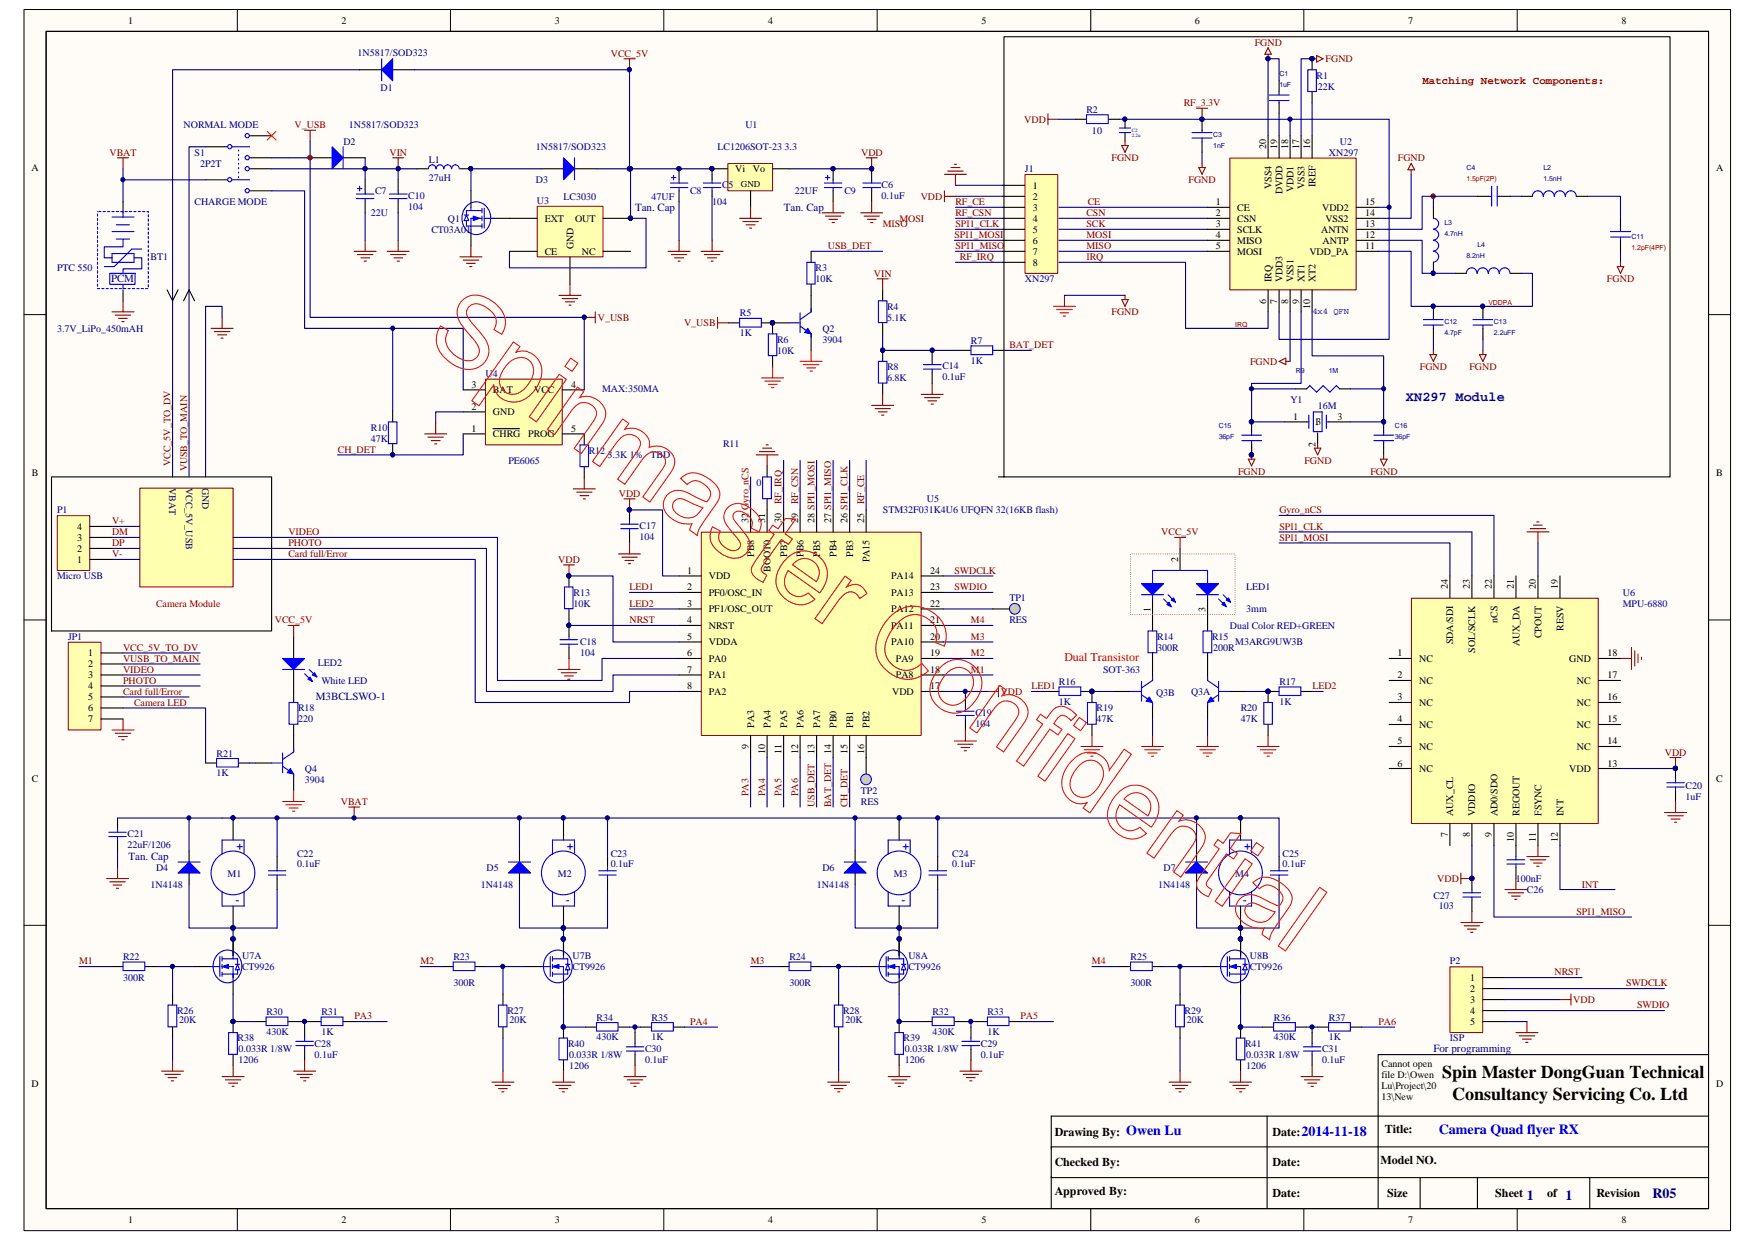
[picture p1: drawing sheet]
<svg xmlns="http://www.w3.org/2000/svg" width="297mm" height="210mm" viewBox="0 0 297 210" stroke-linecap="round" stroke-linejoin="round" font-family="sans-serif">
<defs><g id="words">
<g font-size="3">
<text x="244.1" y="182.5">Spin Master DongGuan Technical</text>
<text x="245.8" y="186.3">Consultancy Servicing Co. Ltd</text>
</g>
<g font-size="2.4" fill="#00f">
<text x="243.5" y="192">Camera Quad flyer RX</text>
<text x="190.6" y="192.2">Owen Lu</text>
<text x="220.3" y="192.4">2014-11-18</text>
</g>
<g font-size="2.4" fill="#000080">
<text x="258.4" y="203.2">1</text>
<text x="265" y="203.2">1</text>
<text x="279.7" y="202.8">R05</text>
</g>
<text font-size="2.3" fill="#000080" x="238" y="67.9">XN297 Module</text>
<text font-size="2" fill="#f00" x="180.2" y="112">Dual Transistor</text>
<g font-size="2" fill="#00f">
<text x="40" y="143.8">+</text>
<text x="95.9" y="143.8">+</text>
<text x="152.8" y="143.8">+</text>
<text x="210.6" y="143.8">+</text>
<text x="39.8" y="153">-</text>
<text x="95.8" y="153">-</text>
<text x="152.6" y="153">-</text>
<text x="210.4" y="153">-</text>
</g>
<g font-size="2">
<text x="234.4" y="191.9">Title:</text>
<text x="178.5" y="192.2">Drawing By:</text>
<text x="178.5" y="197.4">Checked By:</text>
<text x="215.4" y="197.4">Date:</text>
<text x="215.4" y="192.2">Date:</text>
<text x="233.7" y="197.1">Model NO.</text>
<text x="178.5" y="202.3">Approved By:</text>
<text x="215.4" y="202.6">Date:</text>
<text x="234.8" y="202.6">Size</text>
<text x="253.1" y="202.6">Sheet</text>
<text x="261.9" y="202.6">of</text>
<text x="270.2" y="202.6">Revision</text>
</g>
<g font-size="1.9" fill="#000080">
<text x="107.5" y="35.6">Tan. Cap</text>
<text x="132.7" y="35.6">Tan. Cap</text>
<text x="18.8" y="47.8">PCM</text>
<text x="53.5" y="118.5">M3BCLSWO-1</text>
<text x="21.8" y="145.5">Tan. Cap</text>
<text x="242.6" y="178.1">For programming</text>
</g>
<text font-size="1.8" fill="#840000" x="240.7" y="14.3">Matching Network Components:</text>
<g font-size="1.7">
<text x="21.7" y="4">1</text>
<text x="57.8" y="4">2</text>
<text x="93.9" y="4">3</text>
<text x="130" y="4">4</text>
<text x="166.1" y="4">5</text>
<text x="202.2" y="4">6</text>
<text x="238.3" y="4">7</text>
<text x="274.4" y="4">8</text>
<text x="5.3" y="28.9">A</text>
<text x="124.5" y="29.2">Vi</text>
<text x="127.4" y="29.2">Vo</text>
<text x="214.3" y="25.2" transform="rotate(-90 214.3 25.2)">20</text>
<text x="216.2" y="25.2" transform="rotate(-90 216.2 25.2)">19</text>
<text x="218" y="25.2" transform="rotate(-90 218 25.2)">18</text>
<text x="219.9" y="25.2" transform="rotate(-90 219.9 25.2)">17</text>
<text x="221.7" y="25.2" transform="rotate(-90 221.7 25.2)">16</text>
<text x="290.4" y="28.9">A</text>
<text x="174.8" y="32">1</text>
<text x="174.8" y="33.8">2</text>
<text x="174.8" y="35.7">3</text>
<text x="205.8" y="34.8">1</text>
<text x="209.4" y="35.7">CE</text>
<text x="215.2" y="32" transform="rotate(-90 215.2 32)">VSS4</text>
<text x="217.1" y="32.9" transform="rotate(-90 217.1 32.9)">DVDD</text>
<text x="218.9" y="32.5" transform="rotate(-90 218.9 32.5)">VDD1</text>
<text x="220.8" y="32" transform="rotate(-90 220.8 32)">VSS3</text>
<text x="222.7" y="31.7" transform="rotate(-90 222.7 31.7)">IREF</text>
<text x="223.8" y="35.7">VDD2</text>
<text x="231.1" y="34.8">15</text>
<text x="92.2" y="37.5">EXT</text>
<text x="97.3" y="37.5">OUT</text>
<text x="174.8" y="37.5">4</text>
<text x="174.8" y="39.4">5</text>
<text x="174.8" y="41.3">6</text>
<text x="205.8" y="36.6">2</text>
<text x="205.8" y="38.5">3</text>
<text x="205.8" y="40.3">4</text>
<text x="209.4" y="37.5">CSN</text>
<text x="209.4" y="39.4">SCLK</text>
<text x="209.4" y="41.3">MISO</text>
<text x="223.6" y="39.4">ANTN</text>
<text x="223.9" y="41.3">ANTP</text>
<text x="224.3" y="37.5">VSS2</text>
<text x="231.1" y="38.5">13</text>
<text x="231.1" y="36.6">14</text>
<text x="231.1" y="40.3">12</text>
<text x="92.2" y="43.1">CE</text>
<text x="97.1" y="42.2" transform="rotate(-90 97.1 42.2)">GND</text>
<text x="98.5" y="43.1">NC</text>
<text x="174.8" y="43.1">7</text>
<text x="174.8" y="45">8</text>
<text x="205.8" y="42.2">5</text>
<text x="209.4" y="43.1">MOSI</text>
<text x="215.2" y="47.8" transform="rotate(-90 215.2 47.8)">IRQ</text>
<text x="217.1" y="47.8" transform="rotate(-90 217.1 47.8)">VDD3</text>
<text x="218.9" y="47.8" transform="rotate(-90 218.9 47.8)">VSS1</text>
<text x="220.8" y="47.8" transform="rotate(-90 220.8 47.8)">XT1</text>
<text x="221.6" y="43.1">VDD_PA</text>
<text x="222.7" y="47.8" transform="rotate(-90 222.7 47.8)">XT2</text>
<text x="231.1" y="42.2">11</text>
<text x="214.3" y="51.4" transform="rotate(-90 214.3 51.4)">6</text>
<text x="216.2" y="51.4" transform="rotate(-90 216.2 51.4)">7</text>
<text x="218" y="51.4" transform="rotate(-90 218 51.4)">8</text>
<text x="219.9" y="51.4" transform="rotate(-90 219.9 51.4)">9</text>
<text x="221.7" y="52.2" transform="rotate(-90 221.7 52.2)">10</text>
<text x="79.8" y="65.7">3</text>
<text x="96.7" y="65.7">4</text>
<text x="79.8" y="69.4">2</text>
<text x="83.4" y="70.3">GND</text>
<text x="83.4" y="66.6">BAT</text>
<text x="90.4" y="66.6">VCC</text>
<text x="218.9" y="71.1">1</text>
<text x="226.4" y="71.1">3</text>
<text x="79.8" y="73.1">1</text>
<text x="83.4" y="74">CHRG</text>
<text x="89.4" y="74">PROG</text>
<text x="96.7" y="73.1">5</text>
<text x="222.5" y="72">13</text>
<text x="222.7" y="75.6" transform="rotate(-90 222.7 75.6)">2</text>
<text x="5.4" y="80.6">B</text>
<text x="290.5" y="80.6">B</text>
<text x="13.1" y="89.7">4</text>
<text x="126.7" y="88.6" transform="rotate(-90 126.7 88.6)">32 Gyro_nCS</text>
<text x="129.5" y="88.6" transform="rotate(-90 129.5 88.6)">31</text>
<text x="132.3" y="88.6" transform="rotate(-90 132.3 88.6)">30</text>
<text x="135.1" y="88.6" transform="rotate(-90 135.1 88.6)">29</text>
<text x="137.9" y="88.6" transform="rotate(-90 137.9 88.6)">28 SPI1_MOSI</text>
<text x="140.7" y="88.6" transform="rotate(-90 140.7 88.6)">27 SPI1_MISO</text>
<text x="143.5" y="88.6" transform="rotate(-90 143.5 88.6)">26 SPI1_CLK</text>
<text x="146.3" y="88.6" transform="rotate(-90 146.3 88.6)">25</text>
<text x="13.1" y="95.3">1</text>
<text x="13.1" y="93.4">2</text>
<text x="13.1" y="91.6">3</text>
<text x="127.6" y="94.3" transform="rotate(-90 127.6 94.3)">PB8</text>
<text x="133.2" y="94.3" transform="rotate(-90 133.2 94.3)">PB7</text>
<text x="136" y="94.3" transform="rotate(-90 136 94.3)">PB6</text>
<text x="138.8" y="94.3" transform="rotate(-90 138.8 94.3)">PB5</text>
<text x="141.6" y="94.3" transform="rotate(-90 141.6 94.3)">PB4</text>
<text x="144.4" y="94.3" transform="rotate(-90 144.4 94.3)">PB3</text>
<text x="147.2" y="95.2" transform="rotate(-90 147.2 95.2)">PA15</text>
<text x="199.4" y="95.1" transform="rotate(-90 199.4 95.1)">2</text>
<text x="116.3" y="97.2">1</text>
<text x="116.3" y="99.9">2</text>
<text x="120" y="98.1">VDD</text>
<text x="120" y="100.9">PF0/OSC_IN</text>
<text x="130.4" y="96.8" transform="rotate(-90 130.4 96.8)">BOOT0</text>
<text x="150.8" y="100.9">PA13</text>
<text x="150.8" y="98.1">PA14</text>
<text x="157.4" y="99.9">23</text>
<text x="157.4" y="97.2">24</text>
<text x="245" y="99.7" transform="rotate(-90 245 99.7)">24</text>
<text x="248.7" y="99.7" transform="rotate(-90 248.7 99.7)">23</text>
<text x="252.5" y="99.7" transform="rotate(-90 252.5 99.7)">22</text>
<text x="256.2" y="99.7" transform="rotate(-90 256.2 99.7)">21</text>
<text x="260" y="99.7" transform="rotate(-90 260 99.7)">20</text>
<text x="263.7" y="99.7" transform="rotate(-90 263.7 99.7)">19</text>
<text x="116.3" y="102.7">3</text>
<text x="116.3" y="105.5">4</text>
<text x="120" y="103.7">PF1/OSC_OUT</text>
<text x="120" y="106.5">NRST</text>
<text x="150.8" y="106.5">PA11</text>
<text x="150.8" y="103.7">PA12</text>
<text x="157.4" y="105.5">21</text>
<text x="157.4" y="102.7">22</text>
<text x="194.7" y="103.5" transform="rotate(-90 194.7 103.5)">1</text>
<text x="204" y="103.5" transform="rotate(-90 204 103.5)">3</text>
<text x="253.4" y="105.4" transform="rotate(-90 253.4 105.4)">nCS</text>
<text x="264.6" y="106.8" transform="rotate(-90 264.6 106.8)">RESV</text>
<text x="14.9" y="111.1">1</text>
<text x="14.9" y="113">2</text>
<text x="116.3" y="108.3">5</text>
<text x="116.3" y="111.1">6</text>
<text x="116.3" y="113.9">7</text>
<text x="120" y="109.3">VDDA</text>
<text x="120" y="112.1">PA0</text>
<text x="150.8" y="109.3">PA10</text>
<text x="151.6" y="112.1">PA9</text>
<text x="157.4" y="108.3">20</text>
<text x="157.4" y="113.9">18</text>
<text x="157.4" y="111.1">19</text>
<text x="236.6" y="111.1">1</text>
<text x="240.2" y="112.1">NC</text>
<text x="246" y="109.1" transform="rotate(-90 246 109.1)">SDA/SDI</text>
<text x="249.7" y="110.5" transform="rotate(-90 249.7 110.5)">SOL/SCLK</text>
<text x="257.2" y="109.4" transform="rotate(-90 257.2 109.4)">AUX_DA</text>
<text x="260.9" y="108" transform="rotate(-90 260.9 108)">CPOUT</text>
<text x="265.6" y="112.1">GND</text>
<text x="272.1" y="111.1">18</text>
<text x="14.9" y="114.9">3</text>
<text x="14.9" y="116.7">4</text>
<text x="14.9" y="118.6">5</text>
<text x="116.3" y="116.7">8</text>
<text x="120" y="114.9">PA1</text>
<text x="120" y="117.6">PA2</text>
<text x="151" y="117.6">VDD</text>
<text x="151.6" y="114.9">PA8</text>
<text x="157.4" y="116.7">17</text>
<text x="236.6" y="114.9">2</text>
<text x="236.6" y="118.6">3</text>
<text x="240.2" y="115.8">NC</text>
<text x="240.2" y="119.5">NC</text>
<text x="266.9" y="119.5">NC</text>
<text x="266.9" y="115.8">NC</text>
<text x="272.1" y="118.6">16</text>
<text x="272.1" y="114.9">17</text>
<text x="14.9" y="120.4">6</text>
<text x="14.9" y="122.3">7</text>
<text x="127.6" y="123.2" transform="rotate(-90 127.6 123.2)">PA3</text>
<text x="130.4" y="123.2" transform="rotate(-90 130.4 123.2)">PA4</text>
<text x="133.2" y="123.2" transform="rotate(-90 133.2 123.2)">PA5</text>
<text x="136" y="123.2" transform="rotate(-90 136 123.2)">PA6</text>
<text x="138.8" y="123.2" transform="rotate(-90 138.8 123.2)">PA7</text>
<text x="141.6" y="123.2" transform="rotate(-90 141.6 123.2)">PB0</text>
<text x="144.4" y="123.2" transform="rotate(-90 144.4 123.2)">PB1</text>
<text x="147.2" y="123.2" transform="rotate(-90 147.2 123.2)">PB2</text>
<text x="236.6" y="122.3">4</text>
<text x="240.2" y="123.2">NC</text>
<text x="266.9" y="123.2">NC</text>
<text x="272.1" y="122.3">15</text>
<text x="126.7" y="126.8" transform="rotate(-90 126.7 126.8)">9</text>
<text x="129.5" y="127.7" transform="rotate(-90 129.5 127.7)">10</text>
<text x="132.3" y="127.7" transform="rotate(-90 132.3 127.7)">11</text>
<text x="135.1" y="127.7" transform="rotate(-90 135.1 127.7)">12</text>
<text x="137.9" y="127.7" transform="rotate(-90 137.9 127.7)">13</text>
<text x="140.7" y="127.7" transform="rotate(-90 140.7 127.7)">14</text>
<text x="143.5" y="127.7" transform="rotate(-90 143.5 127.7)">15</text>
<text x="146.3" y="127.7" transform="rotate(-90 146.3 127.7)">16</text>
<text x="236.6" y="126">5</text>
<text x="236.6" y="129.8">6</text>
<text x="240.2" y="127">NC</text>
<text x="240.2" y="130.7">NC</text>
<text x="265.6" y="130.7">VDD</text>
<text x="266.9" y="127">NC</text>
<text x="272.1" y="129.8">13</text>
<text x="272.1" y="126">14</text>
<text x="5.4" y="132.3">C</text>
<text x="290.5" y="132.3">C</text>
<text x="245" y="141.7" transform="rotate(-90 245 141.7)">7</text>
<text x="246" y="138.1" transform="rotate(-90 246 138.1)">AUX_CL</text>
<text x="248.7" y="141.7" transform="rotate(-90 248.7 141.7)">8</text>
<text x="249.7" y="138.1" transform="rotate(-90 249.7 138.1)">VDDIO</text>
<text x="252.5" y="141.7" transform="rotate(-90 252.5 141.7)">9</text>
<text x="253.4" y="138.1" transform="rotate(-90 253.4 138.1)">AD0/SDO</text>
<text x="256.2" y="142.6" transform="rotate(-90 256.2 142.6)">10</text>
<text x="257.2" y="138.1" transform="rotate(-90 257.2 138.1)">REGOUT</text>
<text x="260" y="142.6" transform="rotate(-90 260 142.6)">11</text>
<text x="260.9" y="138.1" transform="rotate(-90 260.9 138.1)">FSYNC</text>
<text x="263.7" y="142.6" transform="rotate(-90 263.7 142.6)">12</text>
<text x="264.6" y="138.1" transform="rotate(-90 264.6 138.1)">INT</text>
<text x="248.8" y="166">1</text>
<text x="248.8" y="167.9">2</text>
<text x="248.8" y="169.8">3</text>
<text x="248.8" y="171.6">4</text>
<text x="248.8" y="173.5">5</text>
<text x="5.3" y="184">D</text>
<text x="233.8" y="180.6">Cannot open</text>
<text x="233.8" y="182.5">file D:\Owen</text>
<text x="233.8" y="184.4">Lu\Project\20</text>
<text x="290.4" y="184">D</text>
<text x="233.8" y="186.2">13\New</text>
<text x="21.7" y="207">1</text>
<text x="57.8" y="207">2</text>
<text x="93.9" y="207">3</text>
<text x="130" y="207">4</text>
<text x="166.1" y="207">5</text>
<text x="202.2" y="207">6</text>
<text x="238.3" y="207">7</text>
<text x="274.4" y="207">8</text>
</g>
<g font-size="1.7" fill="#000080">
<text x="60.5" y="9.4">1N5817/SOD323</text>
<text x="64.4" y="15.4">D1</text>
<text x="222.8" y="13.3">R1</text>
<text x="223.1" y="15.2">22K</text>
<text x="31.1" y="21.7">NORMAL MODE</text>
<text x="59.1" y="21.7">1N5817/SOD323</text>
<text x="126.2" y="21.7">U1</text>
<text x="183.9" y="19.1">R2</text>
<text x="184.8" y="22.6">10</text>
<text x="32.9" y="26.4">S1</text>
<text x="33.9" y="28.2">2P2T</text>
<text x="58.1" y="24.5">D2</text>
<text x="72.6" y="27.6">L1</text>
<text x="90.7" y="25.4">1N5817/SOD323</text>
<text x="121.5" y="25.4">LC1206SOT-23 3.3</text>
<text x="173.5" y="29.2">J1</text>
<text x="224.9" y="26.4">XN297</text>
<text x="226.8" y="24.5">U2</text>
<text x="32.9" y="34.8">CHARGE MODE</text>
<text x="63.5" y="32.9">C7</text>
<text x="69.1" y="33.6">C10</text>
<text x="69.1" y="35.5">104</text>
<text x="72.6" y="30.6">27uH</text>
<text x="90.7" y="31">D3</text>
<text x="90.9" y="34.5">U3</text>
<text x="95.4" y="33.8">LC3030</text>
<text x="110.3" y="33.8">47UF</text>
<text x="116.8" y="32.9">C8</text>
<text x="120.5" y="34.8">104</text>
<text x="122.2" y="31.7">C5</text>
<text x="134.5" y="32.9">22UF</text>
<text x="142.9" y="32.9">C9</text>
<text x="149.2" y="31.7">C6</text>
<text x="149.2" y="33.6">0.1uF</text>
<text x="62.8" y="36.6">22U</text>
<text x="73" y="39.4">CT03A01</text>
<text x="75.8" y="37.5">Q1</text>
<text x="9.6" y="45.9">PTC 550</text>
<text x="25.5" y="44.1">BT1</text>
<text x="138" y="45.9">R3</text>
<text x="138" y="47.8">10K</text>
<text x="173.5" y="47.8">XN297</text>
<text x="125.2" y="53.6">R5</text>
<text x="150.2" y="52.5">R4</text>
<text x="9.6" y="56.2">3.7V_LiPo_450mAH</text>
<text x="125.2" y="56.9">1K</text>
<text x="131.5" y="58">R6</text>
<text x="131.5" y="59.9">10K</text>
<text x="139.2" y="56.2">Q2</text>
<text x="139.2" y="58">3904</text>
<text x="150.2" y="54.3">5.1K</text>
<text x="164.3" y="58.2">R7</text>
<text x="82.2" y="63.8">U4</text>
<text x="150.2" y="62.7">R8</text>
<text x="150.2" y="64.6">6.8K</text>
<text x="159.5" y="62.5">C14</text>
<text x="159.5" y="64.3">0.1uF</text>
<text x="164.3" y="61.6">1K</text>
<text x="101.9" y="66.4">MAX:350MA</text>
<text x="218.4" y="68.3">Y1</text>
<text x="223.1" y="69.2">16M</text>
<text x="62.8" y="72.9">R10</text>
<text x="62.8" y="74.8">47K</text>
<text x="99.6" y="76.8">R12</text>
<text x="102.8" y="77.6">3.3K 1%</text>
<text x="110.1" y="77.6">TBD</text>
<text x="122.4" y="75.7">R11</text>
<text x="28.7" y="82.6" transform="rotate(90 28.7 82.6)">VBAT</text>
<text x="31.5" y="82.6" transform="rotate(90 31.5 82.6)">VCC_5V_USB</text>
<text x="34.2" y="82.6" transform="rotate(90 34.2 82.6)">GND</text>
<text x="86.1" y="78.5">PE6065</text>
<text x="128" y="82.3">0</text>
<text x="9.6" y="86.9">P1</text>
<text x="108.2" y="89.5">C17</text>
<text x="149.4" y="86.9">STM32F031K4U6 UFQFN 32(16KB flash)</text>
<text x="156.9" y="85">U5</text>
<text x="108.2" y="91.4">104</text>
<text x="9.6" y="98.1">Micro USB</text>
<text x="97.1" y="100.9">R13</text>
<text x="170.9" y="101.8">TP1</text>
<text x="210.9" y="99.9">LED1</text>
<text x="274.7" y="100.9">U6</text>
<text x="97.1" y="102.7">10K</text>
<text x="170.9" y="105.5">RES</text>
<text x="208.1" y="106.5">Dual Color RED+GREEN</text>
<text x="210.9" y="103.7">3mm</text>
<text x="274.7" y="102.7">MPU-6880</text>
<text x="11.5" y="108.3">JP1</text>
<text x="53.8" y="112.8">LED2</text>
<text x="98.2" y="109.3">C18</text>
<text x="98.2" y="111.1">104</text>
<text x="186.7" y="113.9">SOT-363</text>
<text x="195.8" y="108.3">R14</text>
<text x="195.8" y="110.2">300R</text>
<text x="205.1" y="108.3">R15</text>
<text x="205.4" y="110.2">200R</text>
<text x="209.1" y="109.3">M3ARG9UW3B</text>
<text x="54.4" y="115.8">White LED</text>
<text x="179.2" y="116">R16</text>
<text x="179.2" y="119.3">1K</text>
<text x="195.7" y="117.8">Q3B</text>
<text x="201.6" y="117.6">Q3A</text>
<text x="216.5" y="116">R17</text>
<text x="216.5" y="119.3">1K</text>
<text x="50.5" y="120.4">R18</text>
<text x="50.5" y="122.3">220</text>
<text x="165.1" y="121.2">C19</text>
<text x="165.1" y="123">104</text>
<text x="185.6" y="120.4">R19</text>
<text x="185.6" y="122.3">47K</text>
<text x="210" y="120.4">R20</text>
<text x="210" y="122.3">47K</text>
<text x="36.7" y="128.1">R21</text>
<text x="36.7" y="131.4">1K</text>
<text x="51.6" y="130.7">Q4</text>
<text x="51.6" y="132.5">3904</text>
<text x="145.7" y="134.4">TP2</text>
<text x="145.7" y="136.3">RES</text>
<text x="285.3" y="133.5">C20</text>
<text x="285.3" y="135.3">1uF</text>
<text x="21.6" y="141.6">C21</text>
<text x="21.6" y="143.5">22uF/1206</text>
<text x="26.4" y="147.4">D4</text>
<text x="38.5" y="148.4">M1</text>
<text x="50.3" y="145">C22</text>
<text x="50.3" y="146.7">0.1uF</text>
<text x="82.3" y="147.4">D5</text>
<text x="94.4" y="148.4">M2</text>
<text x="103.4" y="145">C23</text>
<text x="103.4" y="146.7">0.1uF</text>
<text x="139.2" y="147.4">D6</text>
<text x="151.3" y="148.4">M3</text>
<text x="161.2" y="145">C24</text>
<text x="161.2" y="146.7">0.1uF</text>
<text x="196.9" y="147.4">D7</text>
<text x="209.1" y="148.4">M4</text>
<text x="217.1" y="145">C25</text>
<text x="217.1" y="146.7">0.1uF</text>
<text x="256.6" y="149.3">100nF</text>
<text x="25.5" y="150.2">1N4148</text>
<text x="81.4" y="150.2">1N4148</text>
<text x="138.3" y="150.2">1N4148</text>
<text x="196" y="150.2">1N4148</text>
<text x="242.6" y="152.1">C27</text>
<text x="243.5" y="153.9">103</text>
<text x="258.4" y="151.2">C26</text>
<text x="20.8" y="162.5">R22</text>
<text x="20.8" y="166">300R</text>
<text x="41" y="162.3">U7A</text>
<text x="41" y="164.2">CT9926</text>
<text x="76.7" y="162.5">R23</text>
<text x="76.7" y="167">300R</text>
<text x="96.9" y="162.3">U7B</text>
<text x="96.9" y="164.2">CT9926</text>
<text x="133.6" y="162.5">R24</text>
<text x="133.6" y="167">300R</text>
<text x="153.8" y="162.3">U8A</text>
<text x="153.8" y="164.2">CT9926</text>
<text x="191.3" y="162.5">R25</text>
<text x="191.3" y="167">300R</text>
<text x="211.5" y="162.3">U8B</text>
<text x="211.5" y="164.2">CT9926</text>
<text x="245.4" y="163.2">P2</text>
<text x="30" y="171.6">R26</text>
<text x="30.3" y="173.1">20K</text>
<text x="45.1" y="171.8">R30</text>
<text x="54.4" y="171.8">R31</text>
<text x="85.9" y="171.6">R27</text>
<text x="86.2" y="173.1">20K</text>
<text x="101" y="172.8">R34</text>
<text x="110.3" y="172.8">R35</text>
<text x="142.7" y="171.6">R28</text>
<text x="143.1" y="173.1">20K</text>
<text x="157.8" y="171.8">R32</text>
<text x="167.1" y="171.8">R33</text>
<text x="200.5" y="171.6">R29</text>
<text x="200.9" y="173.1">20K</text>
<text x="215.6" y="172.8">R36</text>
<text x="224.9" y="172.8">R37</text>
<text x="40.2" y="176.3">R38</text>
<text x="40.4" y="178.1">0.033R 1/8W</text>
<text x="45.1" y="175.2">430K</text>
<text x="53.3" y="177.2">C28</text>
<text x="53.3" y="179.1">0.1uF</text>
<text x="54.4" y="175.2">1K</text>
<text x="96.1" y="177.2">R40</text>
<text x="96.3" y="179.1">0.033R 1/8W</text>
<text x="101" y="176.1">430K</text>
<text x="109.2" y="178.1">C30</text>
<text x="110.3" y="176.1">1K</text>
<text x="152.9" y="176.3">R39</text>
<text x="153.2" y="178.1">0.033R 1/8W</text>
<text x="157.8" y="175.2">430K</text>
<text x="166" y="177.2">C29</text>
<text x="166" y="179.1">0.1uF</text>
<text x="167.1" y="175.2">1K</text>
<text x="210.7" y="177.2">R41</text>
<text x="210.9" y="179.1">0.033R 1/8W</text>
<text x="215.6" y="176.1">430K</text>
<text x="223.8" y="178.1">C31</text>
<text x="224.9" y="176.1">1K</text>
<text x="245.4" y="176.3">ISP</text>
<text x="40.4" y="180">1206</text>
<text x="96.3" y="180.9">1206</text>
<text x="109.2" y="180">0.1uF</text>
<text x="153.2" y="180">1206</text>
<text x="210.9" y="180.9">1206</text>
<text x="223.8" y="180">0.1uF</text>
</g>
<g font-size="1.7" fill="#800000">
<text x="103.4" y="9.6">VCC_5V</text>
<text x="212.4" y="7.7">FGND</text>
<text x="224.4" y="10.5">FGND</text>
<text x="200.4" y="18">RF_3.3V</text>
<text x="49.9" y="21.7">V_USB</text>
<text x="173.4" y="20.8">VDD</text>
<text x="18.5" y="26.4">VBAT</text>
<text x="65.9" y="26.4">VIN</text>
<text x="145.8" y="26.4">VDD</text>
<text x="188.1" y="27.3">FGND</text>
<text x="236.6" y="27.3">FGND</text>
<text x="155.8" y="33.8">VDD</text>
<text x="161.7" y="34.8">RF_CE</text>
<text x="184.1" y="34.8">CE</text>
<text x="201.2" y="31">FGND</text>
<text x="149.4" y="38.5">MISO</text>
<text x="152.2" y="37.5">MOSI</text>
<text x="161.5" y="40.3">SPI1_MOSI</text>
<text x="161.7" y="38.5">SPI1_CLK</text>
<text x="161.7" y="36.6">RF_CSN</text>
<text x="183.9" y="40.3">MOSI</text>
<text x="183.9" y="38.5">SCK</text>
<text x="183.9" y="36.6">CSN</text>
<text x="140.1" y="42.2">USB_DET</text>
<text x="147.9" y="46.9">VIN</text>
<text x="161.7" y="42.2">SPI1_MISO</text>
<text x="162.5" y="44.1">RF_IRQ</text>
<text x="183.9" y="42.2">MISO</text>
<text x="183.9" y="44.1">IRQ</text>
<text x="272" y="47.8">FGND</text>
<text x="188.1" y="53.4">FGND</text>
<text x="101.2" y="54.3">V_USB</text>
<text x="115.8" y="55.2">V_USB</text>
<text x="170.9" y="59">BAT_DET</text>
<text x="211.6" y="61.8">FGND</text>
<text x="240.3" y="62.7">FGND</text>
<text x="248.7" y="62.7">FGND</text>
<text x="57.2" y="76.7">CH_DET</text>
<text x="28.9" y="78.9" transform="rotate(-90 28.9 78.9)">VCC_5V_TO_DV</text>
<text x="31.7" y="79.8" transform="rotate(-90 31.7 79.8)">VUSB_TO_MAIN</text>
<text x="209.5" y="80.4">FGND</text>
<text x="220.8" y="78.5">FGND</text>
<text x="231.9" y="80.4">FGND</text>
<text x="19" y="88.8">V+</text>
<text x="104.7" y="84.1">VDD</text>
<text x="132.3" y="85.4" transform="rotate(-90 132.3 85.4)">RF_IRQ</text>
<text x="135.1" y="85.4" transform="rotate(-90 135.1 85.4)">RF_CSN</text>
<text x="146.3" y="85.4" transform="rotate(-90 146.3 85.4)">RF_CE</text>
<text x="216.5" y="86.9">Gyro_nCS</text>
<text x="216.5" y="89.7">SPI1_CLK</text>
<text x="19" y="90.6">DM</text>
<text x="19" y="92.5">DP</text>
<text x="19" y="94.4">V-</text>
<text x="48.8" y="94.4">Card full/Error</text>
<text x="48.8" y="90.6">VIDEO</text>
<text x="48.8" y="92.5">PHOTO</text>
<text x="94.5" y="95.3">VDD</text>
<text x="196.6" y="90.6">VCC_5V</text>
<text x="216.5" y="91.6">SPI1_MOSI</text>
<text x="106.5" y="99.9">LED1</text>
<text x="161.5" y="97.2">SWDCLK</text>
<text x="161.5" y="99.9">SWDIO</text>
<text x="26.4" y="102.7">Camera Module</text>
<text x="46.5" y="105.5">VCC_5V</text>
<text x="106.5" y="102.7">LED2</text>
<text x="106.5" y="105.5">NRST</text>
<text x="164.3" y="105.5">M4</text>
<text x="20.8" y="113.9">VIDEO</text>
<text x="20.8" y="110.2">VCC_5V_TO_DV</text>
<text x="20.8" y="112.1">VUSB_TO_MAIN</text>
<text x="164.3" y="113.9">M1</text>
<text x="164.3" y="108.3">M3</text>
<text x="164.3" y="111.1">M2</text>
<text x="20.8" y="115.8">PHOTO</text>
<text x="20.8" y="117.6">Card full/Error</text>
<text x="22.7" y="119.5">Camera LED</text>
<text x="169.4" y="117.6">VDD</text>
<text x="174.6" y="116.7">LED1</text>
<text x="222.1" y="116.7">LED2</text>
<text x="281.8" y="127.9">VDD</text>
<text x="57.7" y="136.3">VBAT</text>
<text x="126.7" y="134.7" transform="rotate(-90 126.7 134.7)">PA3</text>
<text x="129.5" y="134.7" transform="rotate(-90 129.5 134.7)">PA4</text>
<text x="132.3" y="134.7" transform="rotate(-90 132.3 134.7)">PA5</text>
<text x="135.1" y="134.7" transform="rotate(-90 135.1 134.7)">PA6</text>
<text x="137.9" y="136.6" transform="rotate(-90 137.9 136.6)">USB_DET</text>
<text x="140.7" y="136.6" transform="rotate(-90 140.7 136.6)">BAT_DET</text>
<text x="143.5" y="136.6" transform="rotate(-90 143.5 136.6)">CH_DET</text>
<text x="243.2" y="149.3">VDD</text>
<text x="266.8" y="154.9">SPI1_MISO</text>
<text x="267.8" y="150.2">INT</text>
<text x="13.4" y="163.2">M1</text>
<text x="71.2" y="163.2">M2</text>
<text x="127.1" y="163.2">M3</text>
<text x="184.8" y="163.2">M4</text>
<text x="263.1" y="165.1">NRST</text>
<text x="275.2" y="167">SWDCLK</text>
<text x="60" y="172.6">PA3</text>
<text x="116.8" y="173.5">PA4</text>
<text x="172.7" y="172.6">PA5</text>
<text x="233.3" y="173.5">PA6</text>
<text x="266.3" y="169.8">VDD</text>
<text x="277.1" y="170.7">SWDIO</text>
</g>
<text font-size="1.5" x="125.4" y="31.6">GND</text>
<text font-size="1.5" fill="#000080" x="222.1" y="53.1">4x4 QFN</text>
<g font-size="1.2" fill="#000080">
<text x="216.5" y="12.9">C1</text>
<text x="216.5" y="14.7">1uF</text>
<text x="205.4" y="23.1">C3</text>
<text x="205.4" y="25">1nF</text>
<text x="248.2" y="28.7">C4</text>
<text x="261.2" y="28.7">L2</text>
<text x="261.2" y="30.6">1.5nH</text>
<text x="244.5" y="38">L3</text>
<text x="244.5" y="39.9">4.7nH</text>
<text x="250.1" y="41.7">L4</text>
<text x="276.1" y="40.4">C11</text>
<text x="248.2" y="43.6">8.2nH</text>
<text x="244.5" y="54.8">C12</text>
<text x="244.5" y="56.6">4.7pF</text>
<text x="252.9" y="54.8">C13</text>
<text x="252.9" y="56.6">2.2uFF</text>
<text x="219.3" y="63.2">R9</text>
<text x="224.9" y="63.2">1M</text>
<text x="206.3" y="72.5">C15</text>
<text x="206.3" y="74.3">36pF</text>
<text x="236.1" y="72.5">C16</text>
<text x="236.1" y="74.3">36pF</text>
</g>
<g font-size="1.2" fill="#800000">
<text x="248.2" y="30.6">1.5pF(2P)</text>
<text x="276.1" y="42.3">1.2pF(4PF)</text>
<text x="251.9" y="51.6">VDDPA</text>
<text x="209.1" y="55.3">IRQ</text>
</g>
<g font-size=".8" fill="#000080">
<text x="191.6" y="22.3">C2</text>
<text x="191.6" y="23.2">2.2u</text>
</g>
</g></defs>
<g fill="none" stroke="#f00" stroke-width=".17">
<path d="M78.1 51a3.4 3.4 0 0 1 4.4-.5 4.9 4.9 0 0 1 3 4.2l-.1 .8-.5 1.1-1.3-.8a2.49 2.49 0 0 0-1.1-3.6 2.29 2.29 0 0 0-3.3-.1 1.63 1.63 0 0 0 .4 2.2l.4 .5a9.9 9.9 0 0 1 2.7 3.9 3.4 3.4 0 0 1-1.4 3.3 3.4 3.4 0 0 1-3.6 .2 6.1 6.1 0 0 1-3.8-4.4l.1-1.4 .6-1.2 1.3 .8a3 3 0 0 0 1 4 3.1 3.1 0 0 0 3.5 .7 1.81 1.81 0 0 0 .1-2.8l-.5-.6a11.1 11.1 0 0 1-2.5-3.7l-.1-1.2 .3-.8zM86.9 57.9l1.1 .8-.7 .9a3.4 3.4 0 0 1 3.5 1 3.4 3.4 0 0 1 .7 3.5 5.2 5.2 0 0 1-4.7 4 3.2 3.2 0 0 1-3.2-2.9l-2.5 3.5-1.2-.9zM86.1 61.5a2.37 2.37 0 0 1 4.1 .6 4.3 4.3 0 0 1-1.8 4 2.31 2.31 0 0 1-3 .2 2.31 2.31 0 0 1-.6-3l.6-1zM94.7 63.4l1.2 .8-5.1 7.2-1.2-.8zM96.6 60.6l1.2 .9-1 1.4-1.2-.9zM97.7 65.5l1.1 .8-.7 1a3.3 3.3 0 0 1 4.4 3l-.5 1.3-3.6 5.2-1.2-.9 3.1-4.3a1.95 1.95 0 0 0 .3-2.6 2.21 2.21 0 0 0-3.6 .2l-3.1 4.4-1.2-.9zM105.4 70.9l1 .8-.7 1a3.1 3.1 0 0 1 4.2 2.3v.8a3.1 3.1 0 0 1 4.3 2.4 3.5 3.5 0 0 1-.7 1.9l-3.5 4.9-1.2-.9 3.2-4.5a1.72 1.72 0 0 0 .2-2.5 2.18 2.18 0 0 0-3.5 .7l-3 4.2-1.2-.9 3.3-4.6a1.59 1.59 0 0 0-.3-2.7 2.14 2.14 0 0 0-2.8 .8l-3.2 4.4-1.2-.9zM114.2 84.7a1.63 1.63 0 0 1 2.1 .1l2.7 1.1a2.81 2.81 0 0 1-2.8 1.8 2.4 2.4 0 0 1-2.4-2.3zM115.2 81a3.3 3.3 0 0 1 4.4-.2 3.5 3.5 0 0 1 2.2 3.2l-.4 1.1-1.6 2.3a7.2 7.2 0 0 0-1.8 3.2l-1.3-.9 .4-1a4.5 4.5 0 0 1-4.8-2.7 2.56 2.56 0 0 1 1.1-2.6 2.56 2.56 0 0 1 2.8-.1l3.4 1.7a1.66 1.66 0 0 0-.1-2.8 2.13 2.13 0 0 0-3.2-.2zM123.1 86a2.85 2.85 0 0 1 3.9 0 3 3 0 0 1 1.5 4l-1.4-.6a1.67 1.67 0 0 0-.7-2.3l-.4-.3a1.13 1.13 0 0 0-1.2-.3 1.13 1.13 0 0 0-.7 .9 4.9 4.9 0 0 0 1.4 2.2 3.9 3.9 0 0 1 1.4 2.9 2.75 2.75 0 0 1-4.2 1.6 3.9 3.9 0 0 1-2.5-3.4l.4-1.5 1.3 .7a2.13 2.13 0 0 0 1.2 3 1.37 1.37 0 0 0 2.2-.6l-.1-.5-.6-.9a7.8 7.8 0 0 1-2.1-3.2l.1-.9zM130.8 88.9l.9 .6 1.2-1.8 1.8 .2-1.8 2.5 1.2 .8-.7 1-1.2-.9-3.2 4.5a.86 .86 0 0 0 .6 1.4l.2 .2-.6 1.2a2.86 2.86 0 0 1-2-2.1l.1-.5 .5-1 3.2-4.5-.9-.7zM133.3 94.4a4 4 0 0 1 5.6 0 4 4 0 0 1 .1 5.6l-.3 .4-5.3-3.8a2.64 2.64 0 0 0-.5 2.8 2.64 2.64 0 0 0 2.3 1.6l.8-.2 .8-.4 1.1 1a3.9 3.9 0 0 1-5.6-.6 4 4 0 0 1 .1-5.3z"/>
<path d="M134.4 95.3a2.46 2.46 0 0 1 3.4-.2 2.46 2.46 0 0 1 .4 3.4l-4.1-2.9zM143 97.5l1 .8-.7 1.1a2.18 2.18 0 0 1 3.4 1.1l-1.2 .8a1.62 1.62 0 0 0-2.8-.5l-.9 1-2.7 3.8-1.2-.9zM150.5 104.6a5.5 5.5 0 0 1 5.7-1.7 5.5 5.5 0 0 1 3.9 4.4v1l-.3 1.1-1.5-.6a3.3 3.3 0 0 0-2-4.5 3.9 3.9 0 0 0-4.6 1.4 6 6 0 0 0-1.8 5 3.6 3.6 0 0 0 6.1 1.6l1.1 1.3a5.1 5.1 0 0 1-7.3-.4 5.1 5.1 0 0 1-.9-6.2l.8-1.5zM159.3 112.8a4.1 4.1 0 0 1 5.6 0 4.1 4.1 0 0 1 .3 5.6 4.1 4.1 0 0 1-5.1 2 4.1 4.1 0 0 1-2.5-4.8 6.8 6.8 0 0 1 1.7-2.8zM160.5 113.8a2.55 2.55 0 0 1 3.5-.2 2.55 2.55 0 0 1 .3 3.5 3.5 3.5 0 0 1-3.3 2.3 2.58 2.58 0 0 1-1.7-4.2zM169.2 116l1.1 .8-.7 1a3.3 3.3 0 0 1 4.4 3l-.5 1.3-3.6 5.2-1.2-.9 3-4.3a1.95 1.95 0 0 0 .4-2.6 2.21 2.21 0 0 0-3.6 .2l-3.2 4.4-1.2-.9zM176.1 120.9l1 .7 .6-.7a2.24 2.24 0 0 1 3.7-.6l.8 .8-.9 .9a1.78 1.78 0 0 0-1.8-.8l-.5 .3-.7 1 1.4 1-.6 .9-1.4-1-4.4 6.3-1.2-.9 4.4-6.2-1.1-.8zM180.7 124.2l1.3 .8-5.1 7.2-1.2-.8zM181.4 128.8a3.6 3.6 0 0 1 6.3 .9v.7l2.6-3.6 1.2 .9-7 9.9-1.2-.8 .7-.9a3.3 3.3 0 0 1-4.3-3.6 5.8 5.8 0 0 1 1.7-3.5zM182.7 121.5l1.2 .8-1 1.4-1.2-.9zM182.8 129.5a2.33 2.33 0 0 1 3.2-.3 2.33 2.33 0 0 1 .4 3.2 3.8 3.8 0 0 1-3.3 2.6 2.32 2.32 0 0 1-1.7-3.5l.6-1.1zM189.4 134.1a4 4 0 0 1 5.6 0 4 4 0 0 1 .1 5.6l-.2 .3-5.4-3.8a2.64 2.64 0 0 0-.5 2.8 2.64 2.64 0 0 0 2.4 1.6l.7-.1 .8-.5 1.1 1.1a3.9 3.9 0 0 1-5.6-.7 4 4 0 0 1 .1-5.3z"/>
<path d="M190.5 134.9a2.46 2.46 0 0 1 3.4-.1 2.46 2.46 0 0 1 .4 3.3l-4.1-2.8zM199.2 137.2l1.1 .8-.8 1a3.3 3.3 0 0 1 4.5 3l-.5 1.3-3.6 5.2-1.3-.9 3.1-4.4a1.95 1.95 0 0 0 .3-2.5 2.21 2.21 0 0 0-3.5 .1l-3.2 4.5-1.2-.9zM206.1 142.1l.9 .7 1.3-1.8 1.7 .1-1.8 2.5 1.2 .9-.6 .9-1.2-.9-3.2 4.6a.86 .86 0 0 0 .5 1.4l.2 .1-.6 1.2a2.86 2.86 0 0 1-2-2.1l.1-.5 .5-.9 3.3-4.6-.9-.6zM210.7 145.4l1.2 .8-5 7.2-1.3-.8zM211.1 153.2a1.63 1.63 0 0 1 2 0l2.7 1.2a2.81 2.81 0 0 1-2.7 1.7 2.4 2.4 0 0 1-2.4-2.2zM212.1 149.4a3.3 3.3 0 0 1 4.4-.1 3.5 3.5 0 0 1 2.2 3.2l-.5 1-1.6 2.3a7.2 7.2 0 0 0-1.7 3.3l-1.3-.9 .4-1.1a4.5 4.5 0 0 1-4.8-2.7 2.56 2.56 0 0 1 1.1-2.6 2.56 2.56 0 0 1 2.7 0l3.5 1.6a1.66 1.66 0 0 0-.1-2.7 2.13 2.13 0 0 0-3.3-.3zM212.7 142.6l1.2 .9-1 1.4-1.2-.9zM223.4 150.2l1.2 .9-7 9.9-1.3-.9z"/>
</g>
<path d="M4.1 1.7h288.8v206.6h-288.8z" fill="#fffcf8"/>
<path d="M4.1 1.6h288.8v206.7h-288.8z" fill="none" stroke="#000" stroke-width=".17"/>
<path d="M7.9 5.4h281.3v199.2h-281.3z" fill="#fffcf8"/>
<g fill="none" stroke="#000" stroke-width=".17">
<path d="M7.8 5.3h281.4v199.3h-281.4zM40.2 1.6v3.7M76.2 1.6v3.7M112.3 1.6v3.7M148.5 1.6v3.7M184.6 1.6v3.7M220.7 1.6v3.7M256.8 1.6v3.7M4.1 53.3h3.7M289.2 53.3h3.7M4.1 104.9h3.7M289.2 104.9h3.7"/>
<path d="M4.1 156.6h3.7M289.2 156.6h3.7M40.2 204.6v3.7M76.2 204.6v3.7M112.3 204.6v3.7M148.5 204.6v3.7M184.6 204.6v3.7M220.7 204.6v3.7M256.8 204.6v3.7"/>
</g>
<circle cx="52.5" cy="26.7" r=".36" fill="#000080"/>
<circle cx="52.5" cy="26.7" r=".36" fill="none" stroke="#000080" stroke-width=".17"/>
<circle cx="242.6" cy="33.2" r=".35" fill="#000080"/>
<circle cx="242.6" cy="33.2" r=".35" fill="none" stroke="#000080" stroke-width=".17"/>
<g fill="none" stroke="#000" stroke-width=".19">
<path d="M7.8 5.3h281.4v199.3h-281.4zM39.5 138.5v3.7M46.9 145v1.9M46.9 148.7v1.9M19 163.6h1.8M24.6 163.6h1.8M289.2 178.5h-55.9v26.1M177.9 199.2v.1h111.3M214.5 188.9v15.7M240.4 199.3v5.3M250.1 199.3v5.3M269.1 199.3v5.3"/>
<path d="M289.2 194.1h-111.3v.3M289.2 188.9h-111.3v15.7"/>
</g>
<path d="M45.4 147.4h3M45.4 148.1h3M46.9 146.9v.5M46.9 148.1v.6M20.8 162.9h3.7v1.4h-3.7z" fill="none" stroke="#00f" stroke-width=".19"/>
<circle cx="39.4" cy="138.5" r=".36" fill="#000080"/>
<circle cx="39.4" cy="138.5" r=".36" fill="none" stroke="#000080" stroke-width=".17"/>
<path d="M39.5 153.4v3.7" fill="none" stroke="#000" stroke-width=".19"/>
<circle cx="39.4" cy="157.1" r=".36" fill="#000080"/>
<circle cx="39.4" cy="157.1" r=".36" fill="none" stroke="#000080" stroke-width=".17"/>
<g fill="none" stroke="#00f" stroke-width=".19">
<path d="M37.6 150.9v2.5h3.7v-2.5M41.3 144.4v-2.2h-3.7v2.4"/>
<circle cx="39.4" cy="147.8" r="3.7"/>
</g>
<circle cx="39.4" cy="138.5" r=".36" fill="#000080"/>
<circle cx="39.4" cy="138.5" r=".36" fill="none" stroke="#000080" stroke-width=".17"/>
<circle cx="39.4" cy="157.1" r=".36" fill="#000080"/>
<circle cx="39.4" cy="157.1" r=".36" fill="none" stroke="#000080" stroke-width=".17"/>
<path d="M19.9 26.7h1.9M20.8 26.7v1.9" fill="none" stroke="#800000" stroke-width=".19"/>
<path d="M123.2 27.7h7.6v4.6h-7.6z" fill="#ffffb0"/>
<path d="M123.2 27.7h7.6v4.6h-7.6z" fill="none" stroke="#800000" stroke-width=".17"/>
<path d="M120.5 28.6h2.6" fill="none" stroke="#000" stroke-width=".19"/>
<circle cx="120.5" cy="28.6" r=".35" fill="#000080"/>
<circle cx="120.5" cy="28.6" r=".35" fill="none" stroke="#000080" stroke-width=".17"/>
<path d="M127 32.3v2.8M130.8 28.6h2.8" fill="none" stroke="#000" stroke-width=".19"/>
<circle cx="120.5" cy="28.6" r=".35" fill="#000080"/>
<circle cx="120.5" cy="28.6" r=".35" fill="none" stroke="#000080" stroke-width=".17"/>
<path d="M147.5 28.6v1.8M147.5 32.3v1.9" fill="none" stroke="#000" stroke-width=".19"/>
<circle cx="147.5" cy="28.6" r=".35" fill="#000080"/>
<circle cx="147.5" cy="28.6" r=".35" fill="none" stroke="#000080" stroke-width=".17"/>
<path d="M146 31h3.1M146 31.7h3.1M147.5 30.4v.6M147.5 31.7v.6" fill="none" stroke="#00f" stroke-width=".19"/>
<circle cx="147.5" cy="28.6" r=".35" fill="#000080"/>
<circle cx="147.5" cy="28.6" r=".35" fill="none" stroke="#000080" stroke-width=".17"/>
<path d="M133.6 28.6h13.9" fill="none" stroke="#000080" stroke-width=".19"/>
<circle cx="147.5" cy="28.6" r=".35" fill="#000080"/>
<circle cx="147.5" cy="28.6" r=".35" fill="none" stroke="#000080" stroke-width=".17"/>
<path d="M146.6 26.7h1.9M147.5 26.7v1.9" fill="none" stroke="#800000" stroke-width=".19"/>
<circle cx="147.5" cy="28.6" r=".35" fill="#000080"/>
<circle cx="147.5" cy="28.6" r=".35" fill="none" stroke="#000080" stroke-width=".17"/>
<path d="M20.8 34.2v1.8M20.8 49.1v1.8M183 117.1h1.8M195.1 104.9v1.9M195.1 110.5v1.9M204.4 104.9v1.9M204.4 110.5v1.9" fill="none" stroke="#000" stroke-width=".19"/>
<g fill="none" stroke="#00f" stroke-width=".19">
<path d="M19 39.2h3.7M19 36.7h3.7M19.7 38.1h2.2M20.8 35.8v.9M18.6 46.3h4.3v1.8h-4.3zM19 42.9h3.7v1.5h-3.7zM19.7 40.5h2.2M20.8 40.5v1.3h-3.2v1.8h1.4M20.8 48.1v.8M22.7 43.6h1.3v1.9h-3.2v.8M24 42.2h-1.7l-3 2.9h-1.7M194.3 106.8h1.5v3.7h-1.5z"/>
<path d="M203.6 106.8h1.5v3.7h-1.5z"/>
</g>
<path d="M16.7 35.8h8.4v13.1h-8.6v-13.1" fill="none" stroke="#00f" stroke-width=".19" stroke-dasharray=".4 .4"/>
<path d="M193.2 126.4h3.7M193.8 126.9h2.6M194.3 127.5h1.5M194.9 128h.3M195.1 124.5v1.9" fill="none" stroke="#bf0000" stroke-width=".19"/>
<circle cx="184.8" cy="117" r=".36" fill="#000080"/>
<circle cx="184.8" cy="117" r=".36" fill="none" stroke="#000080" stroke-width=".17"/>
<path d="M177.4 117.1h1.8" fill="none" stroke="#000" stroke-width=".19"/>
<path d="M179.2 116.3h3.7v1.4h-3.7z" fill="none" stroke="#00f" stroke-width=".19"/>
<circle cx="184.8" cy="117" r=".36" fill="#000080"/>
<circle cx="184.8" cy="117" r=".36" fill="none" stroke="#000080" stroke-width=".17"/>
<path d="M214.6 117.1h1.9M220.2 117.1h1.9" fill="none" stroke="#000" stroke-width=".19"/>
<circle cx="214.6" cy="117" r=".36" fill="#000080"/>
<circle cx="214.6" cy="117" r=".36" fill="none" stroke="#000080" stroke-width=".17"/>
<path d="M216.5 116.3h3.7v1.4h-3.7z" fill="none" stroke="#00f" stroke-width=".19"/>
<circle cx="214.6" cy="117" r=".36" fill="#000080"/>
<circle cx="214.6" cy="117" r=".36" fill="none" stroke="#000080" stroke-width=".17"/>
<path d="M184.8 117.1v1.8M184.8 122.6v1.9" fill="none" stroke="#000" stroke-width=".19"/>
<circle cx="184.8" cy="117" r=".36" fill="#000080"/>
<circle cx="184.8" cy="117" r=".36" fill="none" stroke="#000080" stroke-width=".17"/>
<path d="M184.1 118.9h1.4v3.7h-1.4z" fill="none" stroke="#00f" stroke-width=".19"/>
<circle cx="184.8" cy="117" r=".36" fill="#000080"/>
<circle cx="184.8" cy="117" r=".36" fill="none" stroke="#000080" stroke-width=".17"/>
<path d="M214.6 117.1v1.8M214.6 122.6v1.9" fill="none" stroke="#000" stroke-width=".19"/>
<circle cx="214.6" cy="117" r=".36" fill="#000080"/>
<circle cx="214.6" cy="117" r=".36" fill="none" stroke="#000080" stroke-width=".17"/>
<path d="M213.9 118.9h1.4v3.7h-1.4z" fill="none" stroke="#00f" stroke-width=".19"/>
<circle cx="214.6" cy="117" r=".36" fill="#000080"/>
<circle cx="214.6" cy="117" r=".36" fill="none" stroke="#000080" stroke-width=".17"/>
<path d="M184.8 117.1h3.7" fill="none" stroke="#000080" stroke-width=".19"/>
<circle cx="184.8" cy="117" r=".36" fill="#000080"/>
<circle cx="184.8" cy="117" r=".36" fill="none" stroke="#000080" stroke-width=".17"/>
<path d="M210.9 117.1h3.7" fill="none" stroke="#000080" stroke-width=".19"/>
<circle cx="214.6" cy="117" r=".36" fill="#000080"/>
<circle cx="214.6" cy="117" r=".36" fill="none" stroke="#000080" stroke-width=".17"/>
<path d="M26.4 163.6h6.5M29.2 163.6v4.7" fill="none" stroke="#000080" stroke-width=".19"/>
<path d="M29.2 168.3v1.8M29.2 173.9v1.8" fill="none" stroke="#000" stroke-width=".19"/>
<path d="M28.4 170.1h1.5v3.7h-1.5z" fill="none" stroke="#00f" stroke-width=".19"/>
<circle cx="29.2" cy="163.6" r=".36" fill="#000080"/>
<circle cx="29.2" cy="163.6" r=".36" fill="none" stroke="#000080" stroke-width=".17"/>
<path d="M29.2 179.5v1.8M27.3 181.3h3.8M27.9 181.9h2.6M28.4 182.4h1.5M29 183h.4" fill="none" stroke="#800000" stroke-width=".19"/>
<path d="M149.4 49.1v1.8M149.4 54.7v1.8M149.4 59.3v1.9" fill="none" stroke="#000" stroke-width=".19"/>
<path d="M148.7 50.9h1.4v3.7h-1.4z" fill="none" stroke="#00f" stroke-width=".19"/>
<circle cx="149.4" cy="59.3" r=".35" fill="#000080"/>
<circle cx="149.4" cy="59.3" r=".35" fill="none" stroke="#000080" stroke-width=".17"/>
<path d="M149.4 64.9v1.9" fill="none" stroke="#000" stroke-width=".19"/>
<path d="M148.7 61.2h1.4v3.7h-1.4z" fill="none" stroke="#00f" stroke-width=".19"/>
<circle cx="149.4" cy="59.3" r=".35" fill="#000080"/>
<circle cx="149.4" cy="59.3" r=".35" fill="none" stroke="#000080" stroke-width=".17"/>
<path d="M157.8 59.3v1.9" fill="none" stroke="#000" stroke-width=".19"/>
<circle cx="157.8" cy="59.3" r=".35" fill="#000080"/>
<circle cx="157.8" cy="59.3" r=".35" fill="none" stroke="#000080" stroke-width=".17"/>
<path d="M157.8 63v1.9" fill="none" stroke="#000" stroke-width=".19"/>
<path d="M156.3 62.5h3M156.3 61.7h3M157.8 61.2v.5M157.8 62.5v.5" fill="none" stroke="#00f" stroke-width=".19"/>
<circle cx="157.8" cy="59.3" r=".35" fill="#000080"/>
<circle cx="157.8" cy="59.3" r=".35" fill="none" stroke="#000080" stroke-width=".17"/>
<path d="M162.5 59.3h1.8M168.1 59.3h1.8" fill="none" stroke="#000" stroke-width=".19"/>
<path d="M164.3 58.5h3.7v1.5h-3.7z" fill="none" stroke="#00f" stroke-width=".19"/>
<path d="M149.4 56.5v2.8h13.1" fill="none" stroke="#000080" stroke-width=".19"/>
<circle cx="149.4" cy="59.3" r=".35" fill="#000080"/>
<circle cx="149.4" cy="59.3" r=".35" fill="none" stroke="#000080" stroke-width=".17"/>
<g fill="none" stroke="#800000" stroke-width=".19">
<path d="M147.5 68.6h3.8M148.1 69.2h2.6M148.7 69.7h1.5M149.2 70.3h.4M149.4 66.8v1.8M155.9 66.8h3.7M156.5 67.3h2.6M157.1 67.9h1.4M157.6 68.4h.4M157.8 64.9v1.9M18 148.7h3.8M18.6 149.3h2.6"/>
<path d="M19.1 149.8h1.5M19.7 150.4h.4M19.9 146.9v1.8"/>
</g>
<path d="M19.9 138.5v1.8M19.9 142.2v1.9M32 144.1v1.8M32 147.8v1.8" fill="none" stroke="#000" stroke-width=".19"/>
<path d="M18.4 140.9h3M18.4 141.6h3M19.9 140.3v.6M19.9 141.6v.6" fill="none" stroke="#00f" stroke-width=".19"/>
<path d="M19.9 144.1v2.8" fill="none" stroke="#000080" stroke-width=".19"/>
<path d="M32 145.9l1.9 1.9h-3.8z" fill="#00f"/>
<path d="M30.1 145.9h3.8M32 145.9l1.9 1.9h-3.8z" fill="none" stroke="#00f" stroke-width=".19"/>
<g fill="none" stroke="#bf0000" stroke-width=".19">
<path d="M183 126.4h3.7M183.5 126.9h2.6M184.1 127.5h1.4M184.6 128h.4M184.8 124.5v1.9M202.5 126.4h3.7M203.1 126.9h2.6M203.6 127.5h1.5M204.2 128h.4M204.4 124.5v1.9M212.8 126.4h3.7M213.3 126.9h2.6"/>
<path d="M213.9 127.5h1.5M214.5 128h.3M214.6 124.5v1.9"/>
</g>
<path d="M195.1 121.7v2.8M204.4 121.7v2.8" fill="none" stroke="#000080" stroke-width=".19"/>
<path d="M204.4 101.2v3.7" fill="none" stroke="#000" stroke-width=".19"/>
<path d="M202.5 98.8h3.7l-1.8 1.9z" fill="#00f"/>
<path d="M202.5 98.8h3.7l-1.8 1.9zM206.2 101.4l1.4 1.3M207 100.7l1.3 1.2" fill="none" stroke="#00f" stroke-width=".19"/>
<path d="M206.8 102.3l.4-.4 .4 .8z" fill="#00f"/>
<path d="M206.8 102.3l.4-.4 .4 .8z" fill="none" stroke="#00f" stroke-width=".19"/>
<path d="M207.6 101.6l.3-.4 .4 .7z" fill="#00f"/>
<path d="M202.5 100.7h3.7M207.6 101.6l.3-.4 .4 .7z" fill="none" stroke="#00f" stroke-width=".19"/>
<path d="M193.2 98.8h3.7l-1.8 1.9z" fill="#00f"/>
<path d="M193.2 98.8h3.7l-1.8 1.9zM196.9 101.4l1.3 1.3M197.7 100.7l1.3 1.2" fill="none" stroke="#00f" stroke-width=".19"/>
<path d="M197.5 102.3l.4-.4 .3 .8z" fill="#00f"/>
<path d="M197.5 102.3l.4-.4 .3 .8z" fill="none" stroke="#00f" stroke-width=".19"/>
<path d="M198.2 101.6l.4-.4 .4 .7z" fill="#00f"/>
<path d="M193.2 100.7h3.7M193.2 117.6l1.9 1.3M193.2 115.4v3.3M195.1 101.2v-4.6h9.3v4.6M195.1 115.2l-1.9 1.3M198.2 101.6l.4-.4 .4 .7z" fill="none" stroke="#00f" stroke-width=".19"/>
<path d="M199.7 92.8v3.8M188.5 117.1h2.8M195.1 101.2v3.7M195.1 112.4v2.8M195.1 118.9v2.8" fill="none" stroke="#000" stroke-width=".19"/>
<path d="M191.3 104v-10.2h17.7v10.2h-17.7" fill="none" stroke="#da2467" stroke-width=".19" stroke-dasharray="0 .4"/>
<path d="M194.5 118l.6 .9-1.1-.2z" fill="#00f"/>
<path d="M194.5 118l.6 .9-1.1-.2z" fill="none" stroke="#00f" stroke-width=".17"/>
<path d="M191.3 117.1h1.9M195.1 114.6v.6M195.1 118.9v.6M204.4 115.2l1.8 1.3M206.2 117.6l-1.8 1.3M206.2 115.4v3.3" fill="none" stroke="#00f" stroke-width=".19"/>
<path d="M204.4 112.4v2.8M204.4 118.9v2.8M208.1 117.1h2.8" fill="none" stroke="#000" stroke-width=".19"/>
<path d="M204.9 118l.6 .7-1.1 .2z" fill="#00f"/>
<path d="M204.9 118l.6 .7-1.1 .2z" fill="none" stroke="#00f" stroke-width=".17"/>
<path d="M204.4 114.6v.6M204.4 118.9v.6M206.2 117.1h1.9" fill="none" stroke="#00f" stroke-width=".19"/>
<path d="M179.2 38.8h25.2M179.2 40.7h25.2M211.8 75.1v1.9" fill="none" stroke="#000080" stroke-width=".19"/>
<circle cx="211.8" cy="77" r=".36" fill="#000080"/>
<circle cx="211.8" cy="77" r=".36" fill="none" stroke="#000080" stroke-width=".17"/>
<path d="M179.2 37h25.2M228.6 65.8h5.6" fill="none" stroke="#000080" stroke-width=".19"/>
<circle cx="234.2" cy="65.8" r=".35" fill="#000080"/>
<circle cx="234.2" cy="65.8" r=".35" fill="none" stroke="#000080" stroke-width=".17"/>
<path d="M179.2 35.1h25.2M203.5 25.8v1.8M242.6 57.4v1.9M274.3 42.5v1.9M211.8 65.8h7.5" fill="none" stroke="#000080" stroke-width=".19"/>
<circle cx="211.8" cy="65.8" r=".36" fill="#000080"/>
<circle cx="211.8" cy="65.8" r=".36" fill="none" stroke="#000080" stroke-width=".17"/>
<path d="M216.5 19.3v3.7" fill="none" stroke="#000080" stroke-width=".19"/>
<path d="M251.9 33.2h.6M252.5 31.5v3.4M253.4 33.2h.4M253.4 31.5v3.4M210.2 74.6h3.3M210.2 73.7h3.3M211.8 73.3v.4M211.8 74.6v.5" fill="none" stroke="#00f" stroke-width=".19"/>
<path d="M250.1 33.2h1.8M253.8 33.2h1.8M211.8 71.4v1.9" fill="none" stroke="#000" stroke-width=".19"/>
<circle cx="211.8" cy="71.4" r=".36" fill="#000080"/>
<circle cx="211.8" cy="71.4" r=".36" fill="none" stroke="#000080" stroke-width=".17"/>
<path d="M211.8 75.1v1.9" fill="none" stroke="#000" stroke-width=".19"/>
<circle cx="211.8" cy="77" r=".36" fill="#000080"/>
<circle cx="211.8" cy="77" r=".36" fill="none" stroke="#000080" stroke-width=".17"/>
<circle cx="211.8" cy="71.4" r=".36" fill="#000080"/>
<circle cx="211.8" cy="71.4" r=".36" fill="none" stroke="#000080" stroke-width=".17"/>
<circle cx="211.8" cy="77" r=".36" fill="#000080"/>
<circle cx="211.8" cy="77" r=".36" fill="none" stroke="#000080" stroke-width=".17"/>
<path d="M242.6 38.8a.91 .91 0 0 1 .9 .9 .91 .91 0 0 1-.9 .9M242.6 37a.91 .91 0 0 1 .9 .9 .91 .91 0 0 1-.9 .9M242.6 42.5a.91 .91 0 0 1 .9 1 .91 .91 0 0 1-.9 .9M242.6 40.7a.91 .91 0 0 1 .9 .9 .91 .91 0 0 1-.9 .9" fill="none" stroke="#00f" stroke-width=".19"/>
<path d="M242.6 44.4v1.9" fill="none" stroke="#000" stroke-width=".19"/>
<circle cx="242.6" cy="46.2" r=".35" fill="#000080"/>
<circle cx="242.6" cy="46.2" r=".35" fill="none" stroke="#000080" stroke-width=".17"/>
<path d="M242.6 35.1v1.9" fill="none" stroke="#000" stroke-width=".19"/>
<circle cx="242.6" cy="46.2" r=".35" fill="#000080"/>
<circle cx="242.6" cy="46.2" r=".35" fill="none" stroke="#000080" stroke-width=".17"/>
<path d="M214.8 16.1h3.4M214.8 17h3.4M216.5 15.5v.6M216.5 17v.4M201.8 23.4h3.3M201.8 22.4h3.3M203.5 22.1v.3M203.5 23.4v.5M221.1 65.8l.6-.5 1.1 1.1 1.1-1.1 1.2 1.1 1.1-1.1 .5 .5" fill="none" stroke="#00f" stroke-width=".19"/>
<path d="M216.5 13.7v1.8M216.5 17.4v1.9M203.5 20.2v1.9M219.3 65.8h1.8M226.7 65.8h1.9" fill="none" stroke="#000" stroke-width=".19"/>
<circle cx="203.4" cy="20.2" r=".36" fill="#000080"/>
<circle cx="203.4" cy="20.2" r=".36" fill="none" stroke="#000080" stroke-width=".17"/>
<path d="M203.5 23.9v1.9" fill="none" stroke="#000" stroke-width=".19"/>
<circle cx="203.4" cy="20.2" r=".36" fill="#000080"/>
<circle cx="203.4" cy="20.2" r=".36" fill="none" stroke="#000080" stroke-width=".17"/>
<path d="M272.6 39.2h3.4M274.3 38.8v.4M272.6 40.1h3.4M274.3 40.1v.6M232.5 74.6h3.4M232.5 73.7h3.4M234.2 73.3v.4M234.2 74.6v.5" fill="none" stroke="#00f" stroke-width=".19"/>
<path d="M274.3 37v1.8M274.3 40.7v1.8M234.2 71.4v1.9" fill="none" stroke="#000" stroke-width=".19"/>
<circle cx="234.2" cy="71.4" r=".35" fill="#000080"/>
<circle cx="234.2" cy="71.4" r=".35" fill="none" stroke="#000080" stroke-width=".17"/>
<path d="M234.2 75.1v1.9" fill="none" stroke="#000" stroke-width=".19"/>
<circle cx="234.2" cy="71.4" r=".35" fill="#000080"/>
<circle cx="234.2" cy="71.4" r=".35" fill="none" stroke="#000080" stroke-width=".17"/>
<path d="M259.4 33.2a.91 .91 0 0 1 .9-.9 .91 .91 0 0 1 .9 .9M261.2 33.2a.91 .91 0 0 1 .9-.9 .91 .91 0 0 1 1 .9M263.1 33.2a.91 .91 0 0 1 .9-.9 .91 .91 0 0 1 .9 .9M265 33.2a.91 .91 0 0 1 .9-.9 .91 .91 0 0 1 .9 .9M240.9 55h3.4M240.9 54.1h3.4M242.6 53.7v.4M242.6 55v.6M248.2 46.3a.89 .89 0 0 1 .9-1 .89 .89 0 0 1 .9 1M250.1 46.3a.91 .91 0 0 1 .9-1 .91 .91 0 0 1 .9 1M251.9 46.3a.91 .91 0 0 1 .9-1 .91 .91 0 0 1 .9 1M253.8 46.3a.89 .89 0 0 1 .9-1 .89 .89 0 0 1 .9 1" fill="none" stroke="#00f" stroke-width=".19"/>
<path d="M257.5 33.2h1.9M266.8 33.2h1.9M242.6 51.9v1.8M246.3 46.3h1.9M255.6 46.3h1.9" fill="none" stroke="#000" stroke-width=".19"/>
<circle cx="242.6" cy="51.8" r=".35" fill="#000080"/>
<circle cx="242.6" cy="51.8" r=".35" fill="none" stroke="#000080" stroke-width=".17"/>
<path d="M242.6 55.6v1.8" fill="none" stroke="#000" stroke-width=".19"/>
<circle cx="242.6" cy="51.8" r=".35" fill="#000080"/>
<circle cx="242.6" cy="51.8" r=".35" fill="none" stroke="#000080" stroke-width=".17"/>
<path d="M211.3 77.7h1.1l-.6 1.2zM211.8 77v.7M233.6 77.7h1.2l-.6 1.2zM234.2 77v.7" fill="none" stroke="#800000" stroke-width=".19"/>
<circle cx="211.8" cy="77" r=".36" fill="#000080"/>
<circle cx="211.8" cy="77" r=".36" fill="none" stroke="#000080" stroke-width=".17"/>
<path d="M214.6 8.1l.6 1.1h-1.1zM214.6 9.2v.7" fill="none" stroke="#800000" stroke-width=".19"/>
<circle cx="214.6" cy="9.9" r=".36" fill="#000080"/>
<circle cx="214.6" cy="9.9" r=".36" fill="none" stroke="#000080" stroke-width=".17"/>
<path d="M222.1 9.9h.7M222.8 9.4l1.1 .5-1.1 .6z" fill="none" stroke="#800000" stroke-width=".19"/>
<circle cx="222.1" cy="9.9" r=".36" fill="#000080"/>
<circle cx="222.1" cy="9.9" r=".36" fill="none" stroke="#000080" stroke-width=".17"/>
<path d="M238.8 29.5v7.5h-5.5M242.6 33.2v1.9M233.3 42.5h5.5v9.4h20.6v-5.6h-1.9M233.3 40.7h7.4v5.6h5.6" fill="none" stroke="#000080" stroke-width=".19"/>
<circle cx="242.6" cy="33.2" r=".35" fill="#800000"/>
<circle cx="242.6" cy="33.2" r=".35" fill="none" stroke="#800000" stroke-width=".17"/>
<path d="M250.1 33.2h-9.4v5.6h-7.4M255.6 33.2h1.9M268.7 33.2h5.6v3.8" fill="none" stroke="#000080" stroke-width=".19"/>
<path d="M217.4 71.4h3.7M223 73.3v1.8M224.9 71.4h3.7" fill="none" stroke="#000" stroke-width=".19"/>
<path d="M221.1 71.4h.4M221.5 70.3v2.2M222.3 69.7h1.5v3.4h-1.5zM224.5 70.3v2.2M224.5 71.4h.4" fill="none" stroke="#00f" stroke-width=".19"/>
<path d="M202.5 18.3h1.9M203.5 18.3v1.9" fill="none" stroke="#800000" stroke-width=".19"/>
<circle cx="203.4" cy="20.2" r=".36" fill="#000080"/>
<circle cx="203.4" cy="20.2" r=".36" fill="none" stroke="#000080" stroke-width=".17"/>
<path d="M233.3 35.1h1.8" fill="none" stroke="#000080" stroke-width=".19"/>
<circle cx="235.1" cy="35.1" r=".35" fill="#000080"/>
<circle cx="235.1" cy="35.1" r=".35" fill="none" stroke="#000080" stroke-width=".17"/>
<path d="M189.5 22.4h1.8M189.5 21.7h1.8" fill="none" stroke="#00f" stroke-width=".19"/>
<path d="M190.4 20.2v1.5M190.4 22.4v1.5" fill="none" stroke="#000" stroke-width=".19"/>
<circle cx="190.4" cy="20.2" r=".35" fill="#000080"/>
<circle cx="190.4" cy="20.2" r=".35" fill="none" stroke="#000080" stroke-width=".17"/>
<circle cx="190.4" cy="20.2" r=".35" fill="#000080"/>
<circle cx="190.4" cy="20.2" r=".35" fill="none" stroke="#000080" stroke-width=".17"/>
<path d="M189.5 20.2h45.6v37.2h-18.6v-4.6M32 138.5v5.6" fill="none" stroke="#000080" stroke-width=".19"/>
<g fill="none" stroke="#800000" stroke-width=".19">
<path d="M189.9 24.6h1.1l-.6 1.2zM190.4 23.9v.7M202.9 28.4h1.1l-.5 1.1zM203.5 27.6v.8M238.8 27.6l.6 1.1h-1.1zM238.8 28.7v.8M242.6 59.3v.7M273.7 45.1h1.1l-.5 1.2zM274.3 44.4v.7M216.5 61.2l1.1-.6v1.1zM217.6 61.2h.8M222.5 75.9h1.1l-.6 1.1z"/>
<path d="M223 75.1v.8M242 60h1.2l-.6 1.2z"/>
</g>
<circle cx="32" cy="138.5" r=".35" fill="#000080"/>
<circle cx="32" cy="138.5" r=".35" fill="none" stroke="#000080" stroke-width=".17"/>
<path d="M95.4 138.5v3.7M102.8 145v1.9M102.8 148.7v1.9M74.8 163.6h1.9M80.4 163.6h1.9" fill="none" stroke="#000" stroke-width=".19"/>
<path d="M101.3 147.4h3M101.3 148.1h3M102.8 146.9v.5M102.8 148.1v.6M76.7 162.9h3.7v1.4h-3.7z" fill="none" stroke="#00f" stroke-width=".19"/>
<circle cx="95.3" cy="138.5" r=".35" fill="#000080"/>
<circle cx="95.3" cy="138.5" r=".35" fill="none" stroke="#000080" stroke-width=".17"/>
<path d="M95.4 153.4v3.7" fill="none" stroke="#000" stroke-width=".19"/>
<circle cx="95.3" cy="157.1" r=".35" fill="#000080"/>
<circle cx="95.3" cy="157.1" r=".35" fill="none" stroke="#000080" stroke-width=".17"/>
<g fill="none" stroke="#00f" stroke-width=".19">
<path d="M93.5 150.9v2.5h3.7v-2.5M97.2 144.4v-2.2h-3.7v2.4"/>
<circle cx="95.3" cy="147.8" r="3.7"/>
</g>
<circle cx="95.3" cy="138.5" r=".35" fill="#000080"/>
<circle cx="95.3" cy="138.5" r=".35" fill="none" stroke="#000080" stroke-width=".17"/>
<circle cx="95.3" cy="157.1" r=".35" fill="#000080"/>
<circle cx="95.3" cy="157.1" r=".35" fill="none" stroke="#000080" stroke-width=".17"/>
<path d="M82.3 163.6h6.6M85.1 163.6v4.7" fill="none" stroke="#000080" stroke-width=".19"/>
<path d="M85.1 168.3v1.8M85.1 173.9v1.8" fill="none" stroke="#000" stroke-width=".19"/>
<path d="M84.4 170.1h1.4v3.7h-1.4z" fill="none" stroke="#00f" stroke-width=".19"/>
<circle cx="85.1" cy="163.6" r=".35" fill="#000080"/>
<circle cx="85.1" cy="163.6" r=".35" fill="none" stroke="#000080" stroke-width=".17"/>
<path d="M83.3 183.2h3.7M83.8 183.7h2.6M84.4 184.3h1.4M84.9 184.8h.4M85.1 181.3v1.9" fill="none" stroke="#800000" stroke-width=".19"/>
<path d="M87.9 144.1v1.8M87.9 147.8v1.8" fill="none" stroke="#000" stroke-width=".19"/>
<path d="M87.9 145.9l1.9 1.9h-3.7z" fill="#00f"/>
<path d="M86.1 145.9h3.7M87.9 145.9l1.9 1.9h-3.7z" fill="none" stroke="#00f" stroke-width=".19"/>
<path d="M87.9 138.5v5.6M102.8 150.6v6.5" fill="none" stroke="#000080" stroke-width=".19"/>
<circle cx="87.9" cy="138.5" r=".37" fill="#000080"/>
<circle cx="87.9" cy="138.5" r=".37" fill="none" stroke="#000080" stroke-width=".17"/>
<path d="M152.2 138.5v3.7M158.7 145v1.9M158.7 148.7v1.9M131.7 163.6h1.9M137.3 163.6h1.8" fill="none" stroke="#000" stroke-width=".19"/>
<path d="M157.2 147.4h3M157.2 148.1h3M158.7 146.9v.5M158.7 148.1v.6M133.6 162.9h3.6v1.4h-3.6z" fill="none" stroke="#00f" stroke-width=".19"/>
<circle cx="152.2" cy="138.5" r=".35" fill="#000080"/>
<circle cx="152.2" cy="138.5" r=".35" fill="none" stroke="#000080" stroke-width=".17"/>
<path d="M152.2 153.4v3.7" fill="none" stroke="#000" stroke-width=".19"/>
<circle cx="152.2" cy="157.1" r=".35" fill="#000080"/>
<circle cx="152.2" cy="157.1" r=".35" fill="none" stroke="#000080" stroke-width=".17"/>
<g fill="none" stroke="#00f" stroke-width=".19">
<path d="M150.3 150.9v2.5h3.7v-2.5M154 144.4v-2.2h-3.7v2.4"/>
<circle cx="152.2" cy="147.8" r="3.7"/>
</g>
<circle cx="152.2" cy="138.5" r=".35" fill="#000080"/>
<circle cx="152.2" cy="138.5" r=".35" fill="none" stroke="#000080" stroke-width=".17"/>
<circle cx="152.2" cy="157.1" r=".35" fill="#000080"/>
<circle cx="152.2" cy="157.1" r=".35" fill="none" stroke="#000080" stroke-width=".17"/>
<path d="M139.1 163.6h6.6M141.9 163.6v4.7" fill="none" stroke="#000080" stroke-width=".19"/>
<path d="M141.9 168.3v1.8M141.9 173.9v1.8" fill="none" stroke="#000" stroke-width=".19"/>
<path d="M141.2 170.1h1.5v3.7h-1.5z" fill="none" stroke="#00f" stroke-width=".19"/>
<circle cx="141.9" cy="163.6" r=".36" fill="#000080"/>
<circle cx="141.9" cy="163.6" r=".36" fill="none" stroke="#000080" stroke-width=".17"/>
<path d="M140.1 183.2h3.7M140.6 183.7h2.7M141.2 184.3h1.5M141.8 184.8h.4M141.9 181.3v1.9" fill="none" stroke="#800000" stroke-width=".19"/>
<path d="M144.7 144.1v1.8M144.7 147.8v1.8" fill="none" stroke="#000" stroke-width=".19"/>
<path d="M142.9 147.8l1.8-1.9 1.9 1.9z" fill="#00f"/>
<path d="M142.9 147.8l1.8-1.9 1.9 1.9zM142.9 145.9h3.7" fill="none" stroke="#00f" stroke-width=".19"/>
<path d="M144.7 138.5v5.6M158.7 150.6v6.5" fill="none" stroke="#000080" stroke-width=".19"/>
<circle cx="144.7" cy="138.5" r=".36" fill="#000080"/>
<circle cx="144.7" cy="138.5" r=".36" fill="none" stroke="#000080" stroke-width=".17"/>
<path d="M210 138.5v3.7M216.5 145v1.9M216.5 148.7v1.9M189.5 163.6h1.8M195.1 163.6h1.8" fill="none" stroke="#000" stroke-width=".19"/>
<path d="M215 147.4h3M215 148.1h3M216.5 146.9v.5M216.5 148.1v.6M191.3 162.9h3.7v1.4h-3.7z" fill="none" stroke="#00f" stroke-width=".19"/>
<circle cx="210" cy="138.5" r=".36" fill="#000080"/>
<circle cx="210" cy="138.5" r=".36" fill="none" stroke="#000080" stroke-width=".17"/>
<path d="M210 153.4v3.7" fill="none" stroke="#000" stroke-width=".19"/>
<circle cx="210" cy="157.1" r=".36" fill="#000080"/>
<circle cx="210" cy="157.1" r=".36" fill="none" stroke="#000080" stroke-width=".17"/>
<g fill="none" stroke="#00f" stroke-width=".19">
<path d="M208.1 150.9v2.5h3.7v-2.5M211.8 144.4v-2.2h-3.7v2.4"/>
<circle cx="209.9" cy="147.8" r="3.7"/>
</g>
<circle cx="210" cy="138.5" r=".36" fill="#000080"/>
<circle cx="210" cy="138.5" r=".36" fill="none" stroke="#000080" stroke-width=".17"/>
<circle cx="210" cy="157.1" r=".36" fill="#000080"/>
<circle cx="210" cy="157.1" r=".36" fill="none" stroke="#000080" stroke-width=".17"/>
<path d="M196.9 163.6h6.6M199.7 163.6v4.7" fill="none" stroke="#000080" stroke-width=".19"/>
<path d="M199.7 168.3v1.8M199.7 173.9v1.8" fill="none" stroke="#000" stroke-width=".19"/>
<path d="M199 170.1h1.4v3.7h-1.4z" fill="none" stroke="#00f" stroke-width=".19"/>
<circle cx="199.7" cy="163.6" r=".36" fill="#000080"/>
<circle cx="199.7" cy="163.6" r=".36" fill="none" stroke="#000080" stroke-width=".17"/>
<path d="M197.9 183.2h3.7M198.4 183.7h2.6M199 184.3h1.5M199.6 184.8h.3M199.7 181.3v1.9" fill="none" stroke="#800000" stroke-width=".19"/>
<path d="M202.5 144.1v1.8M202.5 147.8v1.8" fill="none" stroke="#000" stroke-width=".19"/>
<path d="M200.7 147.8l1.8-1.9 1.9 1.9z" fill="#00f"/>
<path d="M200.7 147.8l1.8-1.9 1.9 1.9zM200.7 145.9h3.7" fill="none" stroke="#00f" stroke-width=".19"/>
<path d="M202.5 138.5v5.6" fill="none" stroke="#000080" stroke-width=".19"/>
<circle cx="202.5" cy="138.5" r=".36" fill="#000080"/>
<circle cx="202.5" cy="138.5" r=".36" fill="none" stroke="#000080" stroke-width=".17"/>
<path d="M19.9 138.5h17.7M46.9 138.5v6.5" fill="none" stroke="#000080" stroke-width=".19"/>
<circle cx="46.9" cy="138.5" r=".36" fill="#000080"/>
<circle cx="46.9" cy="138.5" r=".36" fill="none" stroke="#000080" stroke-width=".17"/>
<path d="M102.8 138.5v6.5" fill="none" stroke="#000080" stroke-width=".19"/>
<circle cx="102.8" cy="138.5" r=".36" fill="#000080"/>
<circle cx="102.8" cy="138.5" r=".36" fill="none" stroke="#000080" stroke-width=".17"/>
<path d="M158.7 138.5v6.5" fill="none" stroke="#000080" stroke-width=".19"/>
<circle cx="158.7" cy="138.5" r=".35" fill="#000080"/>
<circle cx="158.7" cy="138.5" r=".35" fill="none" stroke="#000080" stroke-width=".17"/>
<path d="M37.6 138.5h178.9v6.5" fill="none" stroke="#000080" stroke-width=".19"/>
<path d="M222.1 9.9v1.9M222.1 15.5v1.9" fill="none" stroke="#000" stroke-width=".19"/>
<circle cx="222.1" cy="9.9" r=".36" fill="#000080"/>
<circle cx="222.1" cy="9.9" r=".36" fill="none" stroke="#000080" stroke-width=".17"/>
<path d="M221.4 11.8h1.4v3.7h-1.4z" fill="none" stroke="#00f" stroke-width=".19"/>
<circle cx="222.1" cy="9.9" r=".36" fill="#000080"/>
<circle cx="222.1" cy="9.9" r=".36" fill="none" stroke="#000080" stroke-width=".17"/>
<path d="M222.1 17.4v5.6M179.2 20.2h2.8M180.2 50h10.2" fill="none" stroke="#000080" stroke-width=".19"/>
<path d="M177.4 19.3v1.8M177.4 20.2h1.8M189.9 50.7h1.1l-.6 1.2zM190.4 50v.7" fill="none" stroke="#800000" stroke-width=".19"/>
<path d="M182 20.2h1.9M187.6 20.2h1.9M169 80.7h.9v-74.5h112.8v74.5h-112.8" fill="none" stroke="#000" stroke-width=".19"/>
<path d="M183.9 19.4h3.7v1.5h-3.7z" fill="none" stroke="#00f" stroke-width=".19"/>
<path d="M178.3 51.9h3.7M178.9 52.4h2.6M179.4 53h1.5M180 53.5h.3M180.2 50v1.9" fill="none" stroke="#bf0000" stroke-width=".19"/>
<path d="M245.4 163.7h5.5v11.1h-5.5z" fill="#ffffb0"/>
<path d="M245.4 163.7h5.5v11.1h-5.5z" fill="none" stroke="#800000" stroke-width=".17"/>
<path d="M251 165.5h3.7M251 167.3h3.7M251 169.2h3.7M251 171.1h3.7M251 172.9h3.7" fill="none" stroke="#000" stroke-width=".19"/>
<path d="M256.6 174.8h3.7M257.1 175.3h2.7M257.7 175.9h1.5M258.2 176.4h.4M258.4 172.9v1.9M264 169.2h1.9M265.9 168.3v1.8" fill="none" stroke="#800000" stroke-width=".19"/>
<path d="M254.7 169.2h9.3M254.7 172.9h3.7" fill="none" stroke="#000080" stroke-width=".19"/>
<path d="M173.5 29.6h5.5v16.7h-5.5z" fill="#ffffb0"/>
<path d="M173.5 29.5h5.5v16.8h-5.5z" fill="none" stroke="#800000" stroke-width=".17"/>
<path d="M169.7 31.4h3.7M169.7 33.2h3.7M169.7 35.1h3.7M169.7 37h3.7M169.7 38.8h3.7M169.7 40.7h3.7M169.7 42.5h3.7M169.7 44.4h3.7" fill="none" stroke="#000" stroke-width=".19"/>
<g fill="none" stroke="#000080" stroke-width=".19">
<path d="M161.7 38.8h8M161.7 37h8M161.7 35.1h8M161.7 33.2h8M161.7 31.4h8M161.5 40.7h8.2M161.7 44.4h8M161.7 42.5h8M179.2 42.5h25.2M174.6 117.1h2.8M222.1 117.1h1.8M13.4 163.6h5.6"/>
<path d="M29.2 175.7v3.8M71.1 163.6h3.7M85.1 175.7v5.6M127 163.6h4.7M141.9 175.7v5.6M184.8 163.6h4.7M199.7 175.7v5.6M254.7 165.5h13.1"/>
</g>
<path d="M159.8 29.5h3.8M159.8 32.3v1.9M159.8 33.2h1.9M160.4 29h2.6M160.9 28.4h1.6M161.5 27.8h.4M161.7 29.5v1.9M148.5 47.2h1.8M149.4 47.2v1.9M59 136.6h1.9M59.9 136.6v1.9" fill="none" stroke="#800000" stroke-width=".19"/>
<circle cx="59.9" cy="138.5" r=".36" fill="#000080"/>
<circle cx="59.9" cy="138.5" r=".36" fill="none" stroke="#000080" stroke-width=".17"/>
<path d="M61.8 30.4v1.9M61.8 34.2v1.8M114.9 28.6v1.8" fill="none" stroke="#000" stroke-width=".19"/>
<path d="M60.3 32.9h3M60.3 33.6h3M60.5 31.9h.8M60.9 31.5v.8M61.8 32.3v.6M61.8 33.6v.6" fill="none" stroke="#00f" stroke-width=".19"/>
<circle cx="114.9" cy="28.6" r=".36" fill="#000080"/>
<circle cx="114.9" cy="28.6" r=".36" fill="none" stroke="#000080" stroke-width=".17"/>
<path d="M114.9 32.3v1.9" fill="none" stroke="#000" stroke-width=".19"/>
<path d="M113.4 31h3M113.4 31.7h3M113.6 30.1h.8M114 29.7v.7M114.9 30.4v.6M114.9 31.7v.6" fill="none" stroke="#00f" stroke-width=".19"/>
<circle cx="114.9" cy="28.6" r=".36" fill="#000080"/>
<circle cx="114.9" cy="28.6" r=".36" fill="none" stroke="#000080" stroke-width=".17"/>
<g fill="none" stroke="#800000" stroke-width=".19">
<path d="M59.9 42.5h3.8M60.5 43.1h2.6M61.1 43.6h1.5M61.6 44.2h.4M61.8 40.7v1.8M113.1 42.5h3.7M113.6 43.1h2.6M114.2 43.6h1.5M114.8 44.2h.3M114.9 40.7v1.8M118.7 42.5h3.7M119.2 43.1h2.6"/>
<path d="M119.8 43.6h1.5M120.4 44.2h.3M120.5 40.7v1.8"/>
</g>
<path d="M77.8 28.6h1.9M120.5 29.5v.9M120.5 32.3v.9" fill="none" stroke="#000" stroke-width=".19"/>
<path d="M119 31.7h3M119 31h3M120.5 30.4v.6M120.5 31.7v.6" fill="none" stroke="#00f" stroke-width=".19"/>
<path d="M61.8 36v4.7M114.9 34.2v6.5M120.5 33.2v7.5" fill="none" stroke="#000080" stroke-width=".19"/>
<circle cx="79.7" cy="28.6" r=".35" fill="#000080"/>
<circle cx="79.7" cy="28.6" r=".35" fill="none" stroke="#000080" stroke-width=".17"/>
<path d="M70.6 28.6h1.8" fill="none" stroke="#000" stroke-width=".19"/>
<path d="M72.5 28.6a.64 .64 0 0 1 .6-.7 .64 .64 0 0 1 .7 .7M73.8 28.6a.64 .64 0 0 1 .7-.7 .64 .64 0 0 1 .6 .7M75.1 28.6a.64 .64 0 0 1 .7-.7 .64 .64 0 0 1 .6 .7M76.5 28.6a.64 .64 0 0 1 .6-.7 .64 .64 0 0 1 .6 .7" fill="none" stroke="#00f" stroke-width=".19"/>
<circle cx="79.7" cy="28.6" r=".35" fill="#000080"/>
<circle cx="79.7" cy="28.6" r=".35" fill="none" stroke="#000080" stroke-width=".17"/>
<path d="M67.4 30.4v1.9M67.4 34.2v1.8" fill="none" stroke="#000" stroke-width=".19"/>
<path d="M65.9 32.9h3M65.9 33.6h3M67.4 32.3v.6M67.4 33.6v.6" fill="none" stroke="#00f" stroke-width=".19"/>
<path d="M65.5 42.5h3.8M66.1 43.1h2.6M66.7 43.6h1.5M67.2 44.2h.4M67.4 40.7v1.8" fill="none" stroke="#800000" stroke-width=".19"/>
<path d="M67.4 28.6v1.8" fill="none" stroke="#000080" stroke-width=".19"/>
<circle cx="67.4" cy="28.6" r=".35" fill="#000080"/>
<circle cx="67.4" cy="28.6" r=".35" fill="none" stroke="#000080" stroke-width=".17"/>
<path d="M61.8 28.6v1.8" fill="none" stroke="#000080" stroke-width=".19"/>
<circle cx="61.8" cy="28.6" r=".36" fill="#000080"/>
<circle cx="61.8" cy="28.6" r=".36" fill="none" stroke="#000080" stroke-width=".17"/>
<path d="M67.4 36v4.7" fill="none" stroke="#000080" stroke-width=".19"/>
<path d="M91 35h11.1v8.5h-11.1z" fill="#ffffb0"/>
<path d="M90.9 34.9h11.2v8.6h-11.2z" fill="none" stroke="#800000" stroke-width=".17"/>
<path d="M86.2 37h4.7M102.1 37h4.6M86.2 42.5h4.7M96.5 43.5v4.6" fill="none" stroke="#000" stroke-width=".19"/>
<circle cx="106.7" cy="36.9" r=".36" fill="#000080"/>
<circle cx="106.7" cy="36.9" r=".36" fill="none" stroke="#000080" stroke-width=".17"/>
<path d="M102.1 42.5h4.6" fill="none" stroke="#000" stroke-width=".19"/>
<circle cx="106.7" cy="36.9" r=".36" fill="#000080"/>
<circle cx="106.7" cy="36.9" r=".36" fill="none" stroke="#000080" stroke-width=".17"/>
<path d="M94.6 50h3.7M95.2 50.5h2.6M95.7 51.1h1.5M96.3 51.6h.3M96.5 48.1v1.9" fill="none" stroke="#800000" stroke-width=".19"/>
<path d="M91.6 28.6h3.8M97.2 28.6h3.8" fill="none" stroke="#000" stroke-width=".19"/>
<path d="M95.4 26.7l1.8 1.9-1.8 1.8z" fill="#00f"/>
<path d="M95.4 26.7l1.8 1.9-1.8 1.8zM97.2 26.7v3.7" fill="none" stroke="#00f" stroke-width=".19"/>
<path d="M66.5 69.6v1.8M66.5 75.1v1.9" fill="none" stroke="#000" stroke-width=".19"/>
<circle cx="66.4" cy="77" r=".35" fill="#000080"/>
<circle cx="66.4" cy="77" r=".35" fill="none" stroke="#000080" stroke-width=".17"/>
<path d="M65.7 71.4h1.5v3.7h-1.5z" fill="none" stroke="#00f" stroke-width=".19"/>
<circle cx="66.4" cy="77" r=".35" fill="#000080"/>
<circle cx="66.4" cy="77" r=".35" fill="none" stroke="#000080" stroke-width=".17"/>
<path d="M51.6 22.1h1.8M52.5 22.1v1.8M98.9 53.7h1.8M100.7 52.8v1.9" fill="none" stroke="#800000" stroke-width=".19"/>
<circle cx="98.9" cy="53.7" r=".35" fill="#000080"/>
<circle cx="98.9" cy="53.7" r=".35" fill="none" stroke="#000080" stroke-width=".17"/>
<path d="M9.7 87.3h5.5v9.3h-5.5z" fill="#ffffb0"/>
<path d="M9.7 87.3h5.5v9.3h-5.5z" fill="none" stroke="#800000" stroke-width=".17"/>
<path d="M15.2 94.7h3.8M15.2 92.8h3.8M15.2 91h3.8M15.2 89.1h3.8" fill="none" stroke="#000" stroke-width=".19"/>
<path d="M23.7 82.7h15.8v16.7h-15.8z" fill="#ffffb0"/>
<path d="M23.7 82.6h15.8v16.8h-15.8z" fill="none" stroke="#800000" stroke-width=".17"/>
<path d="M37.6 53.7v-1.8h-2.8v28.8M19 89.1h4.6M19 91h4.6M19 92.8h4.6M19 94.7h4.6" fill="none" stroke="#000080" stroke-width=".19"/>
<path d="M123.3 54.7h1.9M128.9 54.7h1.9M8.7 80.7h37.3v26.1h-37.3z" fill="none" stroke="#000" stroke-width=".19"/>
<circle cx="130.7" cy="54.6" r=".36" fill="#000080"/>
<circle cx="130.7" cy="54.6" r=".36" fill="none" stroke="#000080" stroke-width=".17"/>
<path d="M125.2 53.9h3.7v1.5h-3.7z" fill="none" stroke="#00f" stroke-width=".19"/>
<circle cx="130.7" cy="54.6" r=".36" fill="#000080"/>
<circle cx="130.7" cy="54.6" r=".36" fill="none" stroke="#000080" stroke-width=".17"/>
<path d="M34.8 24.8h3.7M34.8 30.4h3.7M42.2 23h3.8M42.2 26.7h3.8M42.2 28.6h3.8M42.2 32.3h3.8M137.3 42.5v1.9M137.3 48.1v1.9" fill="none" stroke="#000" stroke-width=".19"/>
<g fill="none" stroke="#00f" stroke-width=".19">
<path d="M39.3 30.4h2.9M39.3 24.8h2.9M40.4 25.4v.2M40.4 26.2v.1M40.4 26.9v.2M40.4 27.6v.2M40.4 28.4v.2M40.4 29.1v.2M40.4 29.9v.2M136.6 44.4h1.4v3.7h-1.4z"/>
<circle cx="38.9" cy="30.4" r=".36"/>
<circle cx="38.9" cy="24.8" r=".36"/>
<circle cx="41.8" cy="28.6" r=".36"/>
<circle cx="41.8" cy="32.3" r=".36"/>
<circle cx="41.8" cy="23" r=".36"/>
<circle cx="41.8" cy="26.7" r=".36"/>
</g>
<path d="M121.5 53.7v1.9M121.5 54.7h1.8" fill="none" stroke="#800000" stroke-width=".19"/>
<path d="M20.8 28.6v5.6M20.8 30.4h14" fill="none" stroke="#000080" stroke-width=".19"/>
<circle cx="20.8" cy="30.4" r=".35" fill="#000080"/>
<circle cx="20.8" cy="30.4" r=".35" fill="none" stroke="#000080" stroke-width=".17"/>
<path d="M60.9 11.8h3.7M66.5 11.8h3.7" fill="none" stroke="#000" stroke-width=".19"/>
<path d="M66.5 9.9v3.8l-1.9-1.9z" fill="#00f"/>
<path d="M64.6 9.9v3.8M66.5 9.9v3.8l-1.9-1.9z" fill="none" stroke="#00f" stroke-width=".19"/>
<path d="M60.9 11.8h-31.7v68.9M34.8 24.8h-2.8v55.9" fill="none" stroke="#000080" stroke-width=".19"/>
<path d="M52.5 26.7h3.7M58.1 26.7h3.7M31.1 50.9l.9-1.8 .9 1.8" fill="none" stroke="#000" stroke-width=".19"/>
<path d="M56.2 24.8l1.9 1.9-1.9 1.9z" fill="#00f"/>
<path d="M56.2 24.8l1.9 1.9-1.9 1.9zM58.1 24.8v3.8" fill="none" stroke="#00f" stroke-width=".19"/>
<path d="M52.5 23.9v29.8h46.4v12.3" fill="none" stroke="#000080" stroke-width=".19"/>
<circle cx="98.9" cy="53.7" r=".35" fill="#000080"/>
<circle cx="98.9" cy="53.7" r=".35" fill="none" stroke="#000080" stroke-width=".17"/>
<path d="M46 26.7h6.5M46 28.6h24.6M61.8 26.7v1.9" fill="none" stroke="#000080" stroke-width=".19"/>
<circle cx="61.8" cy="28.6" r=".36" fill="#000080"/>
<circle cx="61.8" cy="28.6" r=".36" fill="none" stroke="#000080" stroke-width=".17"/>
<path d="M45.2 22.2l1.5 1.5M46.7 22.2l-1.5 1.5" fill="none" stroke="#f00" stroke-width=".17"/>
<path d="M28.3 49.1l.9 1.8 .9-1.8" fill="none" stroke="#000" stroke-width=".19"/>
<path d="M105.6 9.9h1.9M106.5 9.9v1.9" fill="none" stroke="#800000" stroke-width=".19"/>
<circle cx="106.5" cy="11.8" r=".35" fill="#000080"/>
<circle cx="106.5" cy="11.8" r=".35" fill="none" stroke="#000080" stroke-width=".17"/>
<path d="M198.8 91h1.9M199.7 91v1.8M19 123.6h3.7M19.5 124.1h2.6M20.1 124.7h1.4M20.6 125.2h.4M20.8 121.7v1.9" fill="none" stroke="#800000" stroke-width=".19"/>
<path d="M32 149.6v7.5h7.5" fill="none" stroke="#000080" stroke-width=".19"/>
<circle cx="39.4" cy="157.1" r=".36" fill="#000080"/>
<circle cx="39.4" cy="157.1" r=".36" fill="none" stroke="#000080" stroke-width=".17"/>
<path d="M39.5 157.1v1.9" fill="none" stroke="#000080" stroke-width=".19"/>
<circle cx="39.4" cy="158.9" r=".36" fill="#000080"/>
<circle cx="39.4" cy="158.9" r=".36" fill="none" stroke="#000080" stroke-width=".17"/>
<circle cx="39.4" cy="157.1" r=".36" fill="#000080"/>
<circle cx="39.4" cy="157.1" r=".36" fill="none" stroke="#000080" stroke-width=".17"/>
<path d="M95.4 159v2.8" fill="none" stroke="#000" stroke-width=".19"/>
<circle cx="95.3" cy="158.9" r=".35" fill="#000080"/>
<circle cx="95.3" cy="158.9" r=".35" fill="none" stroke="#000080" stroke-width=".17"/>
<path d="M88.9 163.6h2.7M95.4 165.5v2.8" fill="none" stroke="#000" stroke-width=".19"/>
<path d="M91.6 163.6h1.5M93.1 161.9v3.4M93.5 163.6h1.9v1.9M93.5 162.3h2.6v.9M93.5 161.9v.8M93.5 163.2v.8M93.5 164.5v.8M95.7 163.2h.8M96.1 163.2l.4 1h-.8zM96.1 164.2v.7h-2.6M96.5 165.1a2.81 2.81 0 0 0-2.1-4.3 2.83 2.83 0 0 0-2.3 2 2.83 2.83 0 0 0 .8 3 2.26 2.26 0 0 0 3.5-.7" fill="none" stroke="#00f" stroke-width=".19"/>
<path d="M93.5 163.6l1.1-.4v.8z" fill="#00f"/>
<path d="M93.5 163.6l1.1-.4v.8z" fill="none" stroke="#00f" stroke-width=".17"/>
<path d="M95.4 161.2v1.1" fill="none" stroke="#00f" stroke-width=".19"/>
<path d="M95.4 159v2.8" fill="none" stroke="#000" stroke-width=".19"/>
<circle cx="95.3" cy="158.9" r=".35" fill="#000080"/>
<circle cx="95.3" cy="158.9" r=".35" fill="none" stroke="#000080" stroke-width=".17"/>
<circle cx="95.3" cy="158.9" r=".35" fill="#000080"/>
<circle cx="95.3" cy="158.9" r=".35" fill="none" stroke="#000080" stroke-width=".17"/>
<circle cx="95.3" cy="158.9" r=".35" fill="#000080"/>
<circle cx="95.3" cy="158.9" r=".35" fill="none" stroke="#000080" stroke-width=".17"/>
<path d="M39.5 159v2.8" fill="none" stroke="#000" stroke-width=".19"/>
<circle cx="39.4" cy="158.9" r=".36" fill="#000080"/>
<circle cx="39.4" cy="158.9" r=".36" fill="none" stroke="#000080" stroke-width=".17"/>
<path d="M32.9 163.6h2.8M39.5 165.5v2.8" fill="none" stroke="#000" stroke-width=".19"/>
<path d="M35.7 163.6h1.5M37.2 161.9v3.4M37.6 163.6h1.9v1.9M37.6 162.3h2.6v.9M37.6 161.9v.8M37.6 163.2v.8M37.6 164.5v.8M39.8 163.2h.8M40.2 163.2l.4 1h-.8zM40.2 164.2v.7h-2.6M40.6 165.1a2.82 2.82 0 0 0-2.1-4.3 2.79 2.79 0 0 0-2.4 2.8 2.79 2.79 0 0 0 2.4 2.8 2.29 2.29 0 0 0 2-1.3" fill="none" stroke="#00f" stroke-width=".19"/>
<path d="M37.6 163.6l1.1-.4v.8z" fill="#00f"/>
<path d="M37.6 163.6l1.1-.4v.8z" fill="none" stroke="#00f" stroke-width=".17"/>
<path d="M39.5 161.2v1.1" fill="none" stroke="#00f" stroke-width=".19"/>
<path d="M39.5 159v2.8" fill="none" stroke="#000" stroke-width=".19"/>
<circle cx="39.4" cy="158.9" r=".36" fill="#000080"/>
<circle cx="39.4" cy="158.9" r=".36" fill="none" stroke="#000080" stroke-width=".17"/>
<circle cx="39.4" cy="158.9" r=".36" fill="#000080"/>
<circle cx="39.4" cy="158.9" r=".36" fill="none" stroke="#000080" stroke-width=".17"/>
<circle cx="39.4" cy="158.9" r=".36" fill="#000080"/>
<circle cx="39.4" cy="158.9" r=".36" fill="none" stroke="#000080" stroke-width=".17"/>
<path d="M210 159v2.8" fill="none" stroke="#000" stroke-width=".19"/>
<circle cx="210" cy="158.9" r=".36" fill="#000080"/>
<circle cx="210" cy="158.9" r=".36" fill="none" stroke="#000080" stroke-width=".17"/>
<path d="M203.5 163.6h2.7M210 165.5v2.8" fill="none" stroke="#000" stroke-width=".19"/>
<path d="M206.2 163.6h1.5M207.7 161.9v3.4M208.1 163.6h1.9v1.9M208.1 162.3h2.6v.9M208.1 161.9v.8M208.1 163.2v.8M208.1 164.5v.8M210.4 163.2h.7M210.7 163.2l.4 1h-.7zM210.7 164.2v.7h-2.6M211.1 165.1a2.89 2.89 0 0 0-1.5-4.2 2.71 2.71 0 0 0-2.8 1.4 2.71 2.71 0 0 0 .3 3 2.25 2.25 0 0 0 3.9-.2" fill="none" stroke="#00f" stroke-width=".19"/>
<path d="M208.1 163.6l1.2-.4v.8z" fill="#00f"/>
<path d="M208.1 163.6l1.2-.4v.8z" fill="none" stroke="#00f" stroke-width=".17"/>
<path d="M210 161.2v1.1" fill="none" stroke="#00f" stroke-width=".19"/>
<path d="M210 159v2.8" fill="none" stroke="#000" stroke-width=".19"/>
<circle cx="210" cy="158.9" r=".36" fill="#000080"/>
<circle cx="210" cy="158.9" r=".36" fill="none" stroke="#000080" stroke-width=".17"/>
<circle cx="210" cy="158.9" r=".36" fill="#000080"/>
<circle cx="210" cy="158.9" r=".36" fill="none" stroke="#000080" stroke-width=".17"/>
<circle cx="210" cy="158.9" r=".36" fill="#000080"/>
<circle cx="210" cy="158.9" r=".36" fill="none" stroke="#000080" stroke-width=".17"/>
<path d="M152.2 159v2.8" fill="none" stroke="#000" stroke-width=".19"/>
<circle cx="152.2" cy="158.9" r=".35" fill="#000080"/>
<circle cx="152.2" cy="158.9" r=".35" fill="none" stroke="#000080" stroke-width=".17"/>
<path d="M145.7 163.6h2.8M152.2 165.5v2.8" fill="none" stroke="#000" stroke-width=".19"/>
<path d="M148.5 163.6h1.5M150 161.9v3.4M150.3 163.6h1.9v1.9M150.3 162.3h2.6v.9M150.3 161.9v.8M150.3 163.2v.8M150.3 164.5v.8M152.6 163.2h.7M152.9 163.2l.4 1h-.7zM152.9 164.2v.7h-2.6M153.3 165.1a2.82 2.82 0 0 0-2-4.3 2.79 2.79 0 0 0-2.5 2.8 2.79 2.79 0 0 0 2.5 2.8 2.29 2.29 0 0 0 1.9-1.3" fill="none" stroke="#00f" stroke-width=".19"/>
<path d="M150.3 163.6l1.2-.4v.8z" fill="#00f"/>
<path d="M150.3 163.6l1.2-.4v.8z" fill="none" stroke="#00f" stroke-width=".17"/>
<path d="M152.2 161.2v1.1" fill="none" stroke="#00f" stroke-width=".19"/>
<path d="M152.2 159v2.8" fill="none" stroke="#000" stroke-width=".19"/>
<circle cx="152.2" cy="158.9" r=".35" fill="#000080"/>
<circle cx="152.2" cy="158.9" r=".35" fill="none" stroke="#000080" stroke-width=".17"/>
<circle cx="152.2" cy="158.9" r=".35" fill="#000080"/>
<circle cx="152.2" cy="158.9" r=".35" fill="none" stroke="#000080" stroke-width=".17"/>
<circle cx="152.2" cy="158.9" r=".35" fill="#000080"/>
<circle cx="152.2" cy="158.9" r=".35" fill="none" stroke="#000080" stroke-width=".17"/>
<path d="M46.9 150.6v6.5h-7.4" fill="none" stroke="#000080" stroke-width=".19"/>
<circle cx="39.4" cy="157.1" r=".36" fill="#000080"/>
<circle cx="39.4" cy="157.1" r=".36" fill="none" stroke="#000080" stroke-width=".17"/>
<path d="M95.4 157.1v1.9" fill="none" stroke="#000080" stroke-width=".19"/>
<circle cx="95.3" cy="158.9" r=".35" fill="#000080"/>
<circle cx="95.3" cy="158.9" r=".35" fill="none" stroke="#000080" stroke-width=".17"/>
<circle cx="95.3" cy="157.1" r=".35" fill="#000080"/>
<circle cx="95.3" cy="157.1" r=".35" fill="none" stroke="#000080" stroke-width=".17"/>
<path d="M87.9 149.6v7.5h7.5" fill="none" stroke="#000080" stroke-width=".19"/>
<circle cx="95.3" cy="157.1" r=".35" fill="#000080"/>
<circle cx="95.3" cy="157.1" r=".35" fill="none" stroke="#000080" stroke-width=".17"/>
<path d="M95.4 157.1h7.4" fill="none" stroke="#000080" stroke-width=".19"/>
<circle cx="95.3" cy="157.1" r=".35" fill="#000080"/>
<circle cx="95.3" cy="157.1" r=".35" fill="none" stroke="#000080" stroke-width=".17"/>
<path d="M152.2 157.1v1.9" fill="none" stroke="#000080" stroke-width=".19"/>
<circle cx="152.2" cy="158.9" r=".35" fill="#000080"/>
<circle cx="152.2" cy="158.9" r=".35" fill="none" stroke="#000080" stroke-width=".17"/>
<circle cx="152.2" cy="157.1" r=".35" fill="#000080"/>
<circle cx="152.2" cy="157.1" r=".35" fill="none" stroke="#000080" stroke-width=".17"/>
<path d="M144.7 149.6v7.5h7.5" fill="none" stroke="#000080" stroke-width=".19"/>
<circle cx="152.2" cy="157.1" r=".35" fill="#000080"/>
<circle cx="152.2" cy="157.1" r=".35" fill="none" stroke="#000080" stroke-width=".17"/>
<path d="M152.2 157.1h6.5" fill="none" stroke="#000080" stroke-width=".19"/>
<circle cx="152.2" cy="157.1" r=".35" fill="#000080"/>
<circle cx="152.2" cy="157.1" r=".35" fill="none" stroke="#000080" stroke-width=".17"/>
<path d="M216.5 150.6v6.5h-6.5" fill="none" stroke="#000080" stroke-width=".19"/>
<circle cx="210" cy="157.1" r=".36" fill="#000080"/>
<circle cx="210" cy="157.1" r=".36" fill="none" stroke="#000080" stroke-width=".17"/>
<path d="M169.9 59.3h4.7" fill="none" stroke="#000080" stroke-width=".19"/>
<path d="M66.5 26.7h1.8M67.4 26.7v1.9" fill="none" stroke="#800000" stroke-width=".19"/>
<circle cx="67.4" cy="28.6" r=".35" fill="#000080"/>
<circle cx="67.4" cy="28.6" r=".35" fill="none" stroke="#000080" stroke-width=".17"/>
<path d="M79.7 32.3v2.8M79.7 38.8v2.8M83.4 37h2.8" fill="none" stroke="#000" stroke-width=".19"/>
<path d="M78.6 36.4h.7M78.6 35.4a2.33 2.33 0 0 1 2.5-1.2 2.33 2.33 0 0 1 1.9 2.1 2.55 2.55 0 0 1-.7 2.7 2.55 2.55 0 0 1-2.8 .4 3 3 0 0 1-.9-4M78.9 36.4l.4 .9h-.7zM78.9 37.3v1h2.7M79.7 35.1v.5M81.6 35.6h-2.7v.8M81.6 37h-1.9v1.8M81.6 35.3v.7M81.6 36.6v.7M81.6 37.9v.7M82 37h1.4M82 35.3v3.3" fill="none" stroke="#00f" stroke-width=".19"/>
<path d="M80.1 36.6l1.1 .4-1.1 .3z" fill="#00f"/>
<path d="M80.1 36.6l1.1 .4-1.1 .3z" fill="none" stroke="#00f" stroke-width=".17"/>
<path d="M91.6 28.6h-11.9v3.7" fill="none" stroke="#000080" stroke-width=".19"/>
<circle cx="79.7" cy="28.6" r=".35" fill="#000080"/>
<circle cx="79.7" cy="28.6" r=".35" fill="none" stroke="#000080" stroke-width=".17"/>
<path d="M120.5 28.6v.9" fill="none" stroke="#000080" stroke-width=".19"/>
<circle cx="120.5" cy="28.6" r=".35" fill="#000080"/>
<circle cx="120.5" cy="28.6" r=".35" fill="none" stroke="#000080" stroke-width=".17"/>
<path d="M101 28.6h5.5" fill="none" stroke="#000080" stroke-width=".19"/>
<circle cx="106.5" cy="28.6" r=".35" fill="#000080"/>
<circle cx="106.5" cy="28.6" r=".35" fill="none" stroke="#000080" stroke-width=".17"/>
<path d="M106.7 28.6h13.8" fill="none" stroke="#000080" stroke-width=".19"/>
<circle cx="106.7" cy="28.6" r=".36" fill="#000080"/>
<circle cx="106.7" cy="28.6" r=".36" fill="none" stroke="#000080" stroke-width=".17"/>
<circle cx="120.5" cy="28.6" r=".35" fill="#000080"/>
<circle cx="120.5" cy="28.6" r=".35" fill="none" stroke="#000080" stroke-width=".17"/>
<path d="M70.2 11.8h36.3v16.8" fill="none" stroke="#000080" stroke-width=".19"/>
<circle cx="106.5" cy="11.8" r=".35" fill="#000080"/>
<circle cx="106.5" cy="11.8" r=".35" fill="none" stroke="#000080" stroke-width=".17"/>
<circle cx="106.5" cy="28.6" r=".35" fill="#000080"/>
<circle cx="106.5" cy="28.6" r=".35" fill="none" stroke="#000080" stroke-width=".17"/>
<path d="M106.5 28.6h.2" fill="none" stroke="#000080" stroke-width=".19"/>
<circle cx="106.5" cy="28.6" r=".35" fill="#000080"/>
<circle cx="106.5" cy="28.6" r=".35" fill="none" stroke="#000080" stroke-width=".17"/>
<circle cx="106.7" cy="28.6" r=".36" fill="#000080"/>
<circle cx="106.7" cy="28.6" r=".36" fill="none" stroke="#000080" stroke-width=".17"/>
<path d="M77.8 43.5h3.8M78.4 44h2.6M78.9 44.6h1.5M79.5 45.1h.4M79.7 41.6v1.9" fill="none" stroke="#800000" stroke-width=".19"/>
<path d="M106.7 28.6v8.4h2.6v8.3h-23.1v-2.8" fill="none" stroke="#000080" stroke-width=".19"/>
<circle cx="106.7" cy="36.9" r=".36" fill="#000080"/>
<circle cx="106.7" cy="36.9" r=".36" fill="none" stroke="#000080" stroke-width=".17"/>
<circle cx="106.7" cy="28.6" r=".36" fill="#000080"/>
<circle cx="106.7" cy="28.6" r=".36" fill="none" stroke="#000080" stroke-width=".17"/>
<path d="M20.8 118h11.2" fill="none" stroke="#000080" stroke-width=".19"/>
<path d="M208.2 26.8h21.3v22.3h-21.3z" fill="#ffffb0"/>
<path d="M208.1 26.8h21.4v22.3h-21.4z" fill="none" stroke="#800000" stroke-width=".17"/>
<g fill="none" stroke="#000" stroke-width=".19">
<path d="M204.4 35.1h3.7M204.4 37h3.7M204.4 38.8h3.7M214.6 23v3.7M216.5 23v3.7M218.4 23v3.7M220.2 23v3.7M222.1 23v3.7M229.5 35.1h3.8M229.5 37h3.8M229.5 38.8h3.8M204.4 40.7h3.7"/>
<path d="M204.4 42.5h3.7M214.6 49.1v3.7M216.5 49.1v3.7M218.4 49.1v3.7M220.2 49.1v3.7M222.1 49.1v3.7M229.5 40.7h3.8M229.5 42.5h3.8"/>
</g>
<path d="M218.4 20.2v2.8" fill="none" stroke="#000080" stroke-width=".19"/>
<circle cx="218.3" cy="20.2" r=".36" fill="#000080"/>
<circle cx="218.3" cy="20.2" r=".36" fill="none" stroke="#000080" stroke-width=".17"/>
<path d="M220.2 52.8v12.1h-8.4v6.5h5.6" fill="none" stroke="#000080" stroke-width=".19"/>
<circle cx="211.8" cy="71.4" r=".36" fill="#000080"/>
<circle cx="211.8" cy="71.4" r=".36" fill="none" stroke="#000080" stroke-width=".17"/>
<path d="M222.1 52.8v7.4h12.1v11.2h-5.6" fill="none" stroke="#000080" stroke-width=".19"/>
<circle cx="234.2" cy="71.4" r=".35" fill="#000080"/>
<circle cx="234.2" cy="71.4" r=".35" fill="none" stroke="#000080" stroke-width=".17"/>
<path d="M216.5 13.7v-3.8h-1.9v13.1M179.2 44.4h21.5v11.2h13.9v-2.8M218.4 52.8v8.4" fill="none" stroke="#000080" stroke-width=".19"/>
<circle cx="214.6" cy="9.9" r=".36" fill="#000080"/>
<circle cx="214.6" cy="9.9" r=".36" fill="none" stroke="#000080" stroke-width=".17"/>
<path d="M251 57.4v1.9" fill="none" stroke="#000080" stroke-width=".19"/>
<path d="M249.3 55h3.3M249.3 54.1h3.3M251 53.7v.4M251 55v.6" fill="none" stroke="#00f" stroke-width=".19"/>
<path d="M251 51.9v1.8" fill="none" stroke="#000" stroke-width=".19"/>
<circle cx="250.9" cy="51.8" r=".35" fill="#000080"/>
<circle cx="250.9" cy="51.8" r=".35" fill="none" stroke="#000080" stroke-width=".17"/>
<path d="M251 55.6v1.8" fill="none" stroke="#000" stroke-width=".19"/>
<circle cx="250.9" cy="51.8" r=".35" fill="#000080"/>
<circle cx="250.9" cy="51.8" r=".35" fill="none" stroke="#000080" stroke-width=".17"/>
<path d="M251 59.3v.7M250.4 60h1.1l-.5 1.2z" fill="none" stroke="#800000" stroke-width=".19"/>
<path d="M82.2 64.2h13v11.1h-13z" fill="#ffffb0"/>
<path d="M82.2 64.2h13v11.1h-13z" fill="none" stroke="#800000" stroke-width=".17"/>
<path d="M78.4 73.4h3.7M78.4 69.7h3.7M78.4 66h3.7M83.4 72.6h4.5M95.2 73.4h3.7v1.9M95.2 66h3.7M98.9 79v1.9" fill="none" stroke="#000" stroke-width=".19"/>
<path d="M98.2 75.3h1.4v3.7h-1.4z" fill="none" stroke="#00f" stroke-width=".19"/>
<path d="M46 32.3h5.6v23.3h26.8v10.4M78.4 69.7h-4.7v1.9M78.4 73.4v3.6h-21.3" fill="none" stroke="#000080" stroke-width=".19"/>
<circle cx="52.5" cy="26.7" r=".36" fill="#800000"/>
<circle cx="52.5" cy="26.7" r=".36" fill="none" stroke="#800000" stroke-width=".17"/>
<path d="M66.5 55.6v14" fill="none" stroke="#000080" stroke-width=".19"/>
<circle cx="66.4" cy="55.6" r=".35" fill="#000080"/>
<circle cx="66.4" cy="55.6" r=".35" fill="none" stroke="#000080" stroke-width=".17"/>
<path d="M130.8 54.7h2.8M137.3 50v2.8" fill="none" stroke="#000" stroke-width=".19"/>
<circle cx="130.7" cy="54.6" r=".36" fill="#000080"/>
<circle cx="130.7" cy="54.6" r=".36" fill="none" stroke="#000080" stroke-width=".17"/>
<path d="M137.3 56.5v2.8" fill="none" stroke="#000" stroke-width=".19"/>
<path d="M135.4 55.2l1.9 1.3M135.4 53v3.3M137.3 52.8l-1.9 1.3" fill="none" stroke="#00f" stroke-width=".19"/>
<path d="M136.7 55.6l.6 .9-1.1-.2z" fill="#00f"/>
<path d="M136.7 55.6l.6 .9-1.1-.2z" fill="none" stroke="#00f" stroke-width=".17"/>
<path d="M133.6 54.7h1.8M137.3 52.2v.6M137.3 56.5v.6" fill="none" stroke="#00f" stroke-width=".19"/>
<circle cx="130.7" cy="54.6" r=".36" fill="#000080"/>
<circle cx="130.7" cy="54.6" r=".36" fill="none" stroke="#000080" stroke-width=".17"/>
<path d="M137.3 59.3v1.9M135.4 61.2h3.7M136 61.7h2.6M136.6 62.3h1.4M137.1 62.8h.4" fill="none" stroke="#bf0000" stroke-width=".19"/>
<path d="M137.3 42.5h12.1" fill="none" stroke="#000080" stroke-width=".19"/>
<path d="M11.6 108.8h5.5v14.8h-5.5z" fill="#ffffb0"/>
<path d="M11.6 108.7h5.5v14.9h-5.5z" fill="none" stroke="#800000" stroke-width=".17"/>
<g fill="none" stroke="#000" stroke-width=".19">
<path d="M17.1 110.5h3.7M17.1 112.4h3.7M17.1 114.3h3.7M17.1 116.1h3.7M17.1 118h3.7M17.1 119.8h3.7M49.7 117.1v1.8M17.1 121.7h3.7M34.8 129.2h1.9M40.4 129.2h1.8M43.2 129.2h2.8M49.7 122.6v4.7"/>
<path d="M49.7 131v2.8"/>
</g>
<path d="M48.9 118.9h1.5v3.7h-1.5zM36.7 128.4h3.6v1.4h-3.6zM47.8 129.7l1.9 1.3M47.8 127.5v3.3M49.7 127.3l-1.9 1.3" fill="none" stroke="#00f" stroke-width=".19"/>
<path d="M49.1 130.1l.6 .9-1.1-.2z" fill="#00f"/>
<path d="M49.1 130.1l.6 .9-1.1-.2z" fill="none" stroke="#00f" stroke-width=".17"/>
<path d="M46 129.2h1.8M49.7 126.7v.6M49.7 131v.6" fill="none" stroke="#00f" stroke-width=".19"/>
<path d="M47.8 135.7h3.8M48.4 136.2h2.6M48.9 136.8h1.6M49.5 137.3h.4M49.7 133.8v1.9" fill="none" stroke="#bf0000" stroke-width=".19"/>
<path d="M49.7 107.7v3.8M49.7 113.3v3.8" fill="none" stroke="#000" stroke-width=".19"/>
<path d="M47.8 111.5h3.8l-1.9 1.8z" fill="#00f"/>
<path d="M47.8 111.5h3.8l-1.9 1.8zM51.6 114l1.3 1.4M52.3 113.3l1.3 1.3" fill="none" stroke="#00f" stroke-width=".19"/>
<path d="M52.1 115l.4-.4 .4 .8z" fill="#00f"/>
<path d="M52.1 115l.4-.4 .4 .8z" fill="none" stroke="#00f" stroke-width=".19"/>
<path d="M52.9 114.3l.4-.4 .3 .7z" fill="#00f"/>
<path d="M47.8 113.3h3.8M52.9 114.3l.4-.4 .3 .7z" fill="none" stroke="#00f" stroke-width=".19"/>
<path d="M105.6 84.5h1.9M106.5 84.5v1.8M48.8 105.9h1.8M49.7 105.9v1.8" fill="none" stroke="#800000" stroke-width=".19"/>
<g fill="none" stroke="#000080" stroke-width=".19">
<path d="M132.6 77.9v8.4M135.4 77.9v8.4M138.2 77.9v8.4M141 77.9v8.4M143.8 77.9v8.4M146.6 77.9v8.4M159.6 97.5h8.5M159.6 114.3h8.5M159.6 111.5h8.5M159.6 108.7h8.5M159.6 105.9h8.5M159.6 103.1h8.5"/>
<path d="M159.6 100.3h8.5M42.2 129.2h1M129.8 128.2v8.4M132.6 128.2v8.4M135.4 128.2v8.4M138.2 128.2v8.4M141 128.2v8.4"/>
</g>
<circle cx="106.5" cy="86.3" r=".35" fill="#000080"/>
<circle cx="106.5" cy="86.3" r=".35" fill="none" stroke="#000080" stroke-width=".17"/>
<path d="M106.5 86.3v1.9M106.5 90v1.9" fill="none" stroke="#000" stroke-width=".19"/>
<circle cx="106.5" cy="86.3" r=".35" fill="#000080"/>
<circle cx="106.5" cy="86.3" r=".35" fill="none" stroke="#000080" stroke-width=".17"/>
<path d="M105.1 88.7h2.9M105.1 89.5h2.9M106.5 88.2v.5M106.5 89.5v.5" fill="none" stroke="#00f" stroke-width=".19"/>
<circle cx="106.5" cy="86.3" r=".35" fill="#000080"/>
<circle cx="106.5" cy="86.3" r=".35" fill="none" stroke="#000080" stroke-width=".17"/>
<path d="M104.7 93.8h3.7M105.2 94.3h2.7M105.8 94.9h1.5M106.3 95.4h.4M106.5 91.9v1.9M167.1 117.1h1.9M169 116.1v1.9M161.5 125.4h3.8M162.1 126h2.6M162.6 126.5h1.5M163.2 127.1h.4M163.4 123.6v1.8" fill="none" stroke="#800000" stroke-width=".19"/>
<path d="M96.3 97.5v1.9M163.4 118v1.8M163.4 121.7v1.9" fill="none" stroke="#000" stroke-width=".19"/>
<path d="M163.4 119.8v.6M161.9 120.4h3M161.9 121.1h3M163.4 121.1v.6" fill="none" stroke="#00f" stroke-width=".19"/>
<circle cx="96.3" cy="97.5" r=".35" fill="#000080"/>
<circle cx="96.3" cy="97.5" r=".35" fill="none" stroke="#000080" stroke-width=".17"/>
<path d="M96.3 103.1v1.8" fill="none" stroke="#000" stroke-width=".19"/>
<path d="M95.5 99.4h1.5v3.6h-1.5z" fill="none" stroke="#00f" stroke-width=".19"/>
<circle cx="96.3" cy="97.5" r=".35" fill="#000080"/>
<circle cx="96.3" cy="97.5" r=".35" fill="none" stroke="#000080" stroke-width=".17"/>
<path d="M96.3 105.9v1.8M96.3 109.6v1.9" fill="none" stroke="#000" stroke-width=".19"/>
<circle cx="96.3" cy="105.9" r=".35" fill="#000080"/>
<circle cx="96.3" cy="105.9" r=".35" fill="none" stroke="#000080" stroke-width=".17"/>
<path d="M94.8 108.3h3M94.8 109.1h3M96.3 107.7v.6M96.3 109.1v.5" fill="none" stroke="#00f" stroke-width=".19"/>
<circle cx="96.3" cy="105.9" r=".35" fill="#000080"/>
<circle cx="96.3" cy="105.9" r=".35" fill="none" stroke="#000080" stroke-width=".17"/>
<path d="M95.4 95.6h1.8M96.3 95.6v1.9M94.4 113.3h3.8M95 113.9h2.6M95.5 114.4h1.5M96.1 115h.4M96.3 111.5v1.8" fill="none" stroke="#800000" stroke-width=".19"/>
<circle cx="96.3" cy="97.5" r=".35" fill="#000080"/>
<circle cx="96.3" cy="97.5" r=".35" fill="none" stroke="#000080" stroke-width=".17"/>
<path d="M129.8 78.9v1.8M129.8 84.5v1.8" fill="none" stroke="#000" stroke-width=".19"/>
<path d="M129.1 80.7h1.5v3.7h-1.5z" fill="none" stroke="#00f" stroke-width=".19"/>
<path d="M159.6 117.1h7.5M163.4 117.1v.9M127 128.2v8.4" fill="none" stroke="#000080" stroke-width=".19"/>
<circle cx="163.3" cy="117" r=".35" fill="#000080"/>
<circle cx="163.3" cy="117" r=".35" fill="none" stroke="#000080" stroke-width=".17"/>
<path d="M106.5 86.3h5.6v11.2h2.8M106.5 103.1h8.4M106.5 100.3h8.4M143.8 128.2v8.4" fill="none" stroke="#000080" stroke-width=".19"/>
<path d="M131.7 112.4h3.7M132.2 112.9h2.7M132.8 113.5h1.5M133.4 114h.4M133.6 110.5v1.9" fill="none" stroke="#800000" stroke-width=".19"/>
<circle cx="106.5" cy="86.3" r=".35" fill="#000080"/>
<circle cx="106.5" cy="86.3" r=".35" fill="none" stroke="#000080" stroke-width=".17"/>
<path d="M96.3 104.9v1h18.6" fill="none" stroke="#000080" stroke-width=".19"/>
<circle cx="96.3" cy="105.9" r=".35" fill="#000080"/>
<circle cx="96.3" cy="105.9" r=".35" fill="none" stroke="#000080" stroke-width=".17"/>
<path d="M96.3 97.5h7.5v11.2h11.1" fill="none" stroke="#000080" stroke-width=".19"/>
<circle cx="96.3" cy="97.5" r=".35" fill="#000080"/>
<circle cx="96.3" cy="97.5" r=".35" fill="none" stroke="#000080" stroke-width=".17"/>
<path d="M130.8 54.7v1.8M130.8 60.2v1.9" fill="none" stroke="#000" stroke-width=".19"/>
<circle cx="130.7" cy="54.6" r=".36" fill="#000080"/>
<circle cx="130.7" cy="54.6" r=".36" fill="none" stroke="#000080" stroke-width=".17"/>
<path d="M130 56.5h1.5v3.7h-1.5z" fill="none" stroke="#00f" stroke-width=".19"/>
<circle cx="130.7" cy="54.6" r=".36" fill="#000080"/>
<circle cx="130.7" cy="54.6" r=".36" fill="none" stroke="#000080" stroke-width=".17"/>
<path d="M128.9 64h3.7M129.5 64.5h2.6M130 65.1h1.5M130.6 65.6h.4M130.8 62.1v1.9" fill="none" stroke="#bf0000" stroke-width=".19"/>
<path d="M222.1 9.9h-1.9v13.1" fill="none" stroke="#000080" stroke-width=".19"/>
<circle cx="222.1" cy="9.9" r=".36" fill="#000080"/>
<circle cx="222.1" cy="9.9" r=".36" fill="none" stroke="#000080" stroke-width=".17"/>
<path d="M283.6 130.1v1.9M283.6 133.8v1.9M256.6 143.1v1.9M256.6 146.9v1.8" fill="none" stroke="#000" stroke-width=".19"/>
<path d="M255.1 145.5h3M255.1 146.3h3M256.6 145v.5M256.6 146.3v.6" fill="none" stroke="#00f" stroke-width=".19"/>
<circle cx="283.6" cy="130.1" r=".36" fill="#000080"/>
<circle cx="283.6" cy="130.1" r=".36" fill="none" stroke="#000080" stroke-width=".17"/>
<path d="M282.1 132.5h3M282.1 133.2h3M283.6 132v.5M283.6 133.2v.6" fill="none" stroke="#00f" stroke-width=".19"/>
<circle cx="283.6" cy="130.1" r=".36" fill="#000080"/>
<circle cx="283.6" cy="130.1" r=".36" fill="none" stroke="#000080" stroke-width=".17"/>
<path d="M258.4 90h3.8M259 89.5h2.6M259.5 88.9h1.5M260.1 88.3h.4M260.3 90v1.9M274.3 111.5h1.8M276.1 109.6v3.7M276.7 110.2v2.5M277.2 110.7v1.5M277.8 111.3v.3M282.7 128.2h1.8M283.6 128.2v1.9" fill="none" stroke="#800000" stroke-width=".19"/>
<circle cx="283.6" cy="130.1" r=".36" fill="#000080"/>
<circle cx="283.6" cy="130.1" r=".36" fill="none" stroke="#000080" stroke-width=".17"/>
<path d="M274.3 130.1h9.3" fill="none" stroke="#000080" stroke-width=".19"/>
<circle cx="283.6" cy="130.1" r=".36" fill="#000080"/>
<circle cx="283.6" cy="130.1" r=".36" fill="none" stroke="#000080" stroke-width=".17"/>
<g fill="none" stroke="#800000" stroke-width=".19">
<path d="M281.7 137.5h3.8M282.3 138.1h2.6M282.8 138.6h1.5M283.4 139.2h.4M283.6 135.7v1.8M247.3 147.8v1.8M247.3 148.7h1.8M254.7 150.6h3.7M255.3 151.1h2.6M255.8 151.7h1.5M256.4 152.2h.3M256.6 148.7v1.9"/>
<path d="M258.4 145h3.8M259 145.5h2.6M259.5 146.1h1.5M260.1 146.6h.4M260.3 143.1v1.9"/>
</g>
<circle cx="249.1" cy="148.7" r=".37" fill="#000080"/>
<circle cx="249.1" cy="148.7" r=".37" fill="none" stroke="#000080" stroke-width=".17"/>
<path d="M249.1 148.7v1.9M249.1 152.4v1.9" fill="none" stroke="#000" stroke-width=".19"/>
<circle cx="249.1" cy="148.7" r=".37" fill="#000080"/>
<circle cx="249.1" cy="148.7" r=".37" fill="none" stroke="#000080" stroke-width=".17"/>
<path d="M247.6 151.1h3M247.6 151.8h3M249.1 150.6v.5M249.1 151.8v.6" fill="none" stroke="#00f" stroke-width=".19"/>
<circle cx="249.1" cy="148.7" r=".37" fill="#000080"/>
<circle cx="249.1" cy="148.7" r=".37" fill="none" stroke="#000080" stroke-width=".17"/>
<path d="M247.3 156.2h3.7M247.8 156.7h2.6M248.4 157.3h1.4M248.9 157.8h.4M249.1 154.3v1.9" fill="none" stroke="#800000" stroke-width=".19"/>
<path d="M216.5 91.9h28.9v5.6" fill="none" stroke="#000080" stroke-width=".19"/>
<path d="M238.9 101.3h31.6v38.1h-31.6z" fill="#ffffb0"/>
<path d="M238.9 101.3h31.6v38.1h-31.6z" fill="none" stroke="#800000" stroke-width=".17"/>
<g fill="none" stroke="#000" stroke-width=".19">
<path d="M245.4 97.5v3.7M249.1 97.5v3.7M252.9 97.5v3.7M256.6 97.5v3.7M260.3 97.5v3.7M264 97.5v3.7M235.1 111.5h3.7M235.1 115.2h3.7M235.1 118.9h3.7M270.5 111.5h3.8M270.5 115.2h3.8M270.5 118.9h3.8"/>
<path d="M235.1 122.6h3.7M235.1 130.1h3.7M235.1 126.4h3.7M245.4 139.4v3.7M249.1 139.4v3.7M252.9 139.4v3.7M256.6 139.4v3.7M260.3 139.4v3.7M264 139.4v3.7M270.5 122.6h3.8M270.5 130.1h3.8M270.5 126.4h3.8"/>
</g>
<path d="M260.3 91.9v5.6M249.1 143.1v5.6" fill="none" stroke="#000080" stroke-width=".19"/>
<circle cx="249.1" cy="148.7" r=".37" fill="#000080"/>
<circle cx="249.1" cy="148.7" r=".37" fill="none" stroke="#000080" stroke-width=".17"/>
<path d="M39.5 91h44.7v24.2h17.7v-3.7h13M39.5 92.8h42.8v24.3h21.5v-2.8h11.1M39.5 94.7h40.9v24.2h26.1v-1.8h8.4M216.5 87.2h36.4v10.3M216.5 90h32.6v7.5M252.9 143.1v12.1h23.2M264 143.1v7.5h9.3" fill="none" stroke="#000080" stroke-width=".19"/>
<path d="M128 77h3.7M128.5 76.5h2.6M129.1 75.9h1.5M129.7 75.3h.3M129.8 77v1.9" fill="none" stroke="#800000" stroke-width=".19"/>
<path d="M141 28.6v1.8" fill="none" stroke="#000" stroke-width=".19"/>
<circle cx="141" cy="28.6" r=".36" fill="#000080"/>
<circle cx="141" cy="28.6" r=".36" fill="none" stroke="#000080" stroke-width=".17"/>
<path d="M141 32.3v1.9" fill="none" stroke="#000" stroke-width=".19"/>
<path d="M139.5 31h3M139.5 31.7h3M139.7 30.1h.8M140.1 29.7v.7M141 30.4v.6M141 31.7v.6" fill="none" stroke="#00f" stroke-width=".19"/>
<circle cx="141" cy="28.6" r=".36" fill="#000080"/>
<circle cx="141" cy="28.6" r=".36" fill="none" stroke="#000080" stroke-width=".17"/>
<g fill="none" stroke="#800000" stroke-width=".19">
<path d="M125.2 37h3.7M125.7 37.5h2.7M126.3 38.1h1.5M126.9 38.6h.3M127 35.1v1.9M139.1 36h3.8M139.7 36.6h2.6M140.3 37.1h1.5M140.8 37.7h.4M141 34.2v1.8M145.7 36h3.7M146.3 36.6h2.5"/>
<path d="M146.8 37.1h1.5M147.4 37.7h.3M147.5 34.2v1.8M19 52.8h3.7M19.5 53.3h2.6M20.1 53.9h1.4M20.6 54.4h.4M20.8 50.9v1.9M35.7 55.6h3.8M36.3 56.1h2.6M36.8 56.7h1.6M37.4 57.2h.4"/>
<path d="M37.6 53.7v1.9M71.9 73.4h3.7M72.4 74h2.7M73 74.6h1.5M73.6 75.1h.3M73.7 71.6v1.8M97 82.8h3.7M97.6 83.3h2.6M98.2 83.9h1.4M98.7 84.5h.4M98.9 80.9v1.9"/>
</g>
<path d="M118.7 90.1h37.2v34.4h-37.2z" fill="#ffffb0"/>
<path d="M118.7 90.1h37.2v34.4h-37.2z" fill="none" stroke="#800000" stroke-width=".17"/>
<g fill="none" stroke="#000" stroke-width=".19">
<path d="M114.9 97.5h3.8M127 86.3v3.7M129.8 86.3v3.7M132.6 86.3v3.7M135.4 86.3v3.7M138.2 86.3v3.7M141 86.3v3.7M143.8 86.3v3.7M146.6 86.3v3.7M155.9 97.5h3.7M114.9 100.3h3.8M114.9 103.1h3.8"/>
<path d="M114.9 105.9h3.8M114.9 108.7h3.8M114.9 111.5h3.8M114.9 114.3h3.8M114.9 117.1h3.8M155.9 100.3h3.7M155.9 103.1h3.7M155.9 105.9h3.7M155.9 108.7h3.7M155.9 111.5h3.7M155.9 114.3h3.7M155.9 117.1h3.7"/>
<path d="M127 124.5v3.7M129.8 124.5v3.7M132.6 124.5v3.7M135.4 124.5v3.7M138.2 124.5v3.7M141 124.5v3.7M143.8 124.5v3.7M146.6 124.5v3.7"/>
</g>
<circle cx="146.6" cy="131.9" r=".91" fill="#c0c0c0"/>
<circle cx="146.6" cy="131.9" r=".91" fill="none" stroke="#00f" stroke-width=".17"/>
<path d="M146.6 128.2v2.8" fill="none" stroke="#000" stroke-width=".19"/>
<path d="M127 80.7v5.6" fill="none" stroke="#000080" stroke-width=".19"/>
<circle cx="171.8" cy="103.1" r=".91" fill="#c0c0c0"/>
<circle cx="171.8" cy="103.1" r=".91" fill="none" stroke="#00f" stroke-width=".17"/>
<path d="M168.1 103.1h2.8M39.5 172.9v1.9" fill="none" stroke="#000" stroke-width=".19"/>
<path d="M254.7 167.3h27M254.7 171.1h27" fill="none" stroke="#000080" stroke-width=".19"/>
<circle cx="39.4" cy="172.9" r=".36" fill="#000080"/>
<circle cx="39.4" cy="172.9" r=".36" fill="none" stroke="#000080" stroke-width=".17"/>
<path d="M39.5 178.5v1.9" fill="none" stroke="#000" stroke-width=".19"/>
<path d="M38.7 174.8h1.5v3.7h-1.5z" fill="none" stroke="#00f" stroke-width=".19"/>
<circle cx="39.4" cy="172.9" r=".36" fill="#000080"/>
<circle cx="39.4" cy="172.9" r=".36" fill="none" stroke="#000080" stroke-width=".17"/>
<path d="M43.2 172.9h1.8M48.8 172.9h1.8M51.6 173.9v1.8M51.6 177.6v1.9M52.5 172.9h1.9M58.1 172.9h1.8" fill="none" stroke="#000" stroke-width=".19"/>
<path d="M45 172.2h3.7v1.4h-3.7zM50.1 177h2.9M50.1 176.3h2.9M51.6 175.7v.6M51.6 177v.6M54.4 172.2h3.6v1.4h-3.6z" fill="none" stroke="#00f" stroke-width=".19"/>
<path d="M51.6 179.5v1.8M37.6 182.2h3.7M38.1 182.8h2.7M38.7 183.3h1.5M39.3 183.9h.3M39.5 180.4v1.8M49.7 181.3h3.7M50.2 181.9h2.7M50.8 182.4h1.5M51.4 183h.4" fill="none" stroke="#800000" stroke-width=".19"/>
<path d="M50.6 172.9h1.9M51.6 172.9v1" fill="none" stroke="#000080" stroke-width=".19"/>
<circle cx="51.5" cy="172.9" r=".36" fill="#000080"/>
<circle cx="51.5" cy="172.9" r=".36" fill="none" stroke="#000080" stroke-width=".17"/>
<path d="M39.5 168.3v4.6h3.7" fill="none" stroke="#000080" stroke-width=".19"/>
<circle cx="39.4" cy="172.9" r=".36" fill="#000080"/>
<circle cx="39.4" cy="172.9" r=".36" fill="none" stroke="#000080" stroke-width=".17"/>
<path d="M59.9 172.9h5.6" fill="none" stroke="#000080" stroke-width=".19"/>
<path d="M95.4 173.9v1.8" fill="none" stroke="#000" stroke-width=".19"/>
<circle cx="95.3" cy="173.8" r=".35" fill="#000080"/>
<circle cx="95.3" cy="173.8" r=".35" fill="none" stroke="#000080" stroke-width=".17"/>
<path d="M95.4 179.5v1.8" fill="none" stroke="#000" stroke-width=".19"/>
<path d="M94.6 175.7h1.5v3.7h-1.5z" fill="none" stroke="#00f" stroke-width=".19"/>
<circle cx="95.3" cy="173.8" r=".35" fill="#000080"/>
<circle cx="95.3" cy="173.8" r=".35" fill="none" stroke="#000080" stroke-width=".17"/>
<path d="M99.1 173.9h1.9M104.7 173.9h1.8M107.5 174.8v1.9M107.5 178.5v1.9M108.4 173.9h1.9M114 173.9h1.9" fill="none" stroke="#000" stroke-width=".19"/>
<path d="M101 173.1h3.6v1.4h-3.6zM106 177.9h3M106 177.2h3M107.5 176.7v.5M107.5 177.9v.6M110.3 173.1h3.7v1.4h-3.7z" fill="none" stroke="#00f" stroke-width=".19"/>
<path d="M93.5 183.2h3.7M94.1 183.7h2.5M94.6 184.3h1.5M95.2 184.8h.3M95.4 181.3v1.9M105.6 182.2h3.7M106.2 182.8h2.6M106.7 183.3h1.5M107.3 183.9h.4M107.5 180.4v1.8" fill="none" stroke="#800000" stroke-width=".19"/>
<path d="M106.5 173.9h1.9M107.5 173.9v.9" fill="none" stroke="#000080" stroke-width=".19"/>
<circle cx="107.5" cy="173.8" r=".36" fill="#000080"/>
<circle cx="107.5" cy="173.8" r=".36" fill="none" stroke="#000080" stroke-width=".17"/>
<path d="M95.4 168.3v5.6h3.7M115.9 173.9h5.6" fill="none" stroke="#000080" stroke-width=".19"/>
<circle cx="95.3" cy="173.8" r=".35" fill="#000080"/>
<circle cx="95.3" cy="173.8" r=".35" fill="none" stroke="#000080" stroke-width=".17"/>
<path d="M152.2 172.9v1.9" fill="none" stroke="#000" stroke-width=".19"/>
<circle cx="152.2" cy="172.9" r=".35" fill="#000080"/>
<circle cx="152.2" cy="172.9" r=".35" fill="none" stroke="#000080" stroke-width=".17"/>
<path d="M152.2 178.5v1.9" fill="none" stroke="#000" stroke-width=".19"/>
<path d="M151.5 174.8h1.4v3.7h-1.4z" fill="none" stroke="#00f" stroke-width=".19"/>
<circle cx="152.2" cy="172.9" r=".35" fill="#000080"/>
<circle cx="152.2" cy="172.9" r=".35" fill="none" stroke="#000080" stroke-width=".17"/>
<path d="M155.9 172.9h1.9M161.5 172.9h1.9M164.3 173.9v1.8M164.3 177.6v1.9M165.3 172.9h1.8M170.9 172.9h1.8" fill="none" stroke="#000" stroke-width=".19"/>
<path d="M157.8 172.2h3.7v1.4h-3.7zM162.8 177h3M162.8 176.3h3M164.3 175.7v.6M164.3 177v.6M167.1 172.2h3.7v1.4h-3.7z" fill="none" stroke="#00f" stroke-width=".19"/>
<path d="M164.3 179.5v1.8M150.3 182.2h3.7M150.9 182.8h2.6M151.5 183.3h1.4M152 183.9h.4M152.2 180.4v1.8M162.5 181.3h3.7M163 181.9h2.6M163.6 182.4h1.5M164.1 183h.4" fill="none" stroke="#800000" stroke-width=".19"/>
<path d="M163.4 172.9h1.9M164.3 172.9v1" fill="none" stroke="#000080" stroke-width=".19"/>
<circle cx="164.3" cy="172.9" r=".35" fill="#000080"/>
<circle cx="164.3" cy="172.9" r=".35" fill="none" stroke="#000080" stroke-width=".17"/>
<path d="M152.2 168.3v4.6h3.7M172.7 172.9h5.6" fill="none" stroke="#000080" stroke-width=".19"/>
<circle cx="152.2" cy="172.9" r=".35" fill="#000080"/>
<circle cx="152.2" cy="172.9" r=".35" fill="none" stroke="#000080" stroke-width=".17"/>
<path d="M210 173.9v1.8" fill="none" stroke="#000" stroke-width=".19"/>
<circle cx="210" cy="173.8" r=".36" fill="#000080"/>
<circle cx="210" cy="173.8" r=".36" fill="none" stroke="#000080" stroke-width=".17"/>
<path d="M210 179.5v1.8" fill="none" stroke="#000" stroke-width=".19"/>
<path d="M209.3 175.7h1.4v3.7h-1.4z" fill="none" stroke="#00f" stroke-width=".19"/>
<circle cx="210" cy="173.8" r=".36" fill="#000080"/>
<circle cx="210" cy="173.8" r=".36" fill="none" stroke="#000080" stroke-width=".17"/>
<path d="M213.7 173.9h1.9M219.3 173.9h1.8M222.1 174.8v1.9M222.1 178.5v1.9M223 173.9h1.9M228.6 173.9h1.9" fill="none" stroke="#000" stroke-width=".19"/>
<path d="M215.6 173.1h3.6v1.4h-3.6zM220.6 177.9h3M220.6 177.2h3M222.1 176.7v.5M222.1 177.9v.6M224.9 173.1h3.7v1.4h-3.7z" fill="none" stroke="#00f" stroke-width=".19"/>
<path d="M208.1 183.2h3.7M208.7 183.7h2.6M209.3 184.3h1.4M209.8 184.8h.4M210 181.3v1.9M220.2 182.2h3.7M220.8 182.8h2.6M221.4 183.3h1.4M221.9 183.9h.4M222.1 180.4v1.8" fill="none" stroke="#800000" stroke-width=".19"/>
<path d="M221.1 173.9h1.9M222.1 173.9v.9" fill="none" stroke="#000080" stroke-width=".19"/>
<circle cx="222.1" cy="173.8" r=".36" fill="#000080"/>
<circle cx="222.1" cy="173.8" r=".36" fill="none" stroke="#000080" stroke-width=".17"/>
<path d="M210 168.3v5.6h3.7M230.5 173.9h5.5" fill="none" stroke="#000080" stroke-width=".19"/>
<circle cx="210" cy="173.8" r=".36" fill="#000080"/>
<circle cx="210" cy="173.8" r=".36" fill="none" stroke="#000080" stroke-width=".17"/>
<path d="M202.5 149.6v7.5h7.5v1.9" fill="none" stroke="#000080" stroke-width=".19"/>
<circle cx="210" cy="158.9" r=".36" fill="#000080"/>
<circle cx="210" cy="158.9" r=".36" fill="none" stroke="#000080" stroke-width=".17"/>
<circle cx="210" cy="157.1" r=".36" fill="#000080"/>
<circle cx="210" cy="157.1" r=".36" fill="none" stroke="#000080" stroke-width=".17"/>
<path d="M20.8 119.8h14v9.4M20.8 110.5h13.1M20.8 112.4h13.1M20.8 114.3h13.1M20.8 116.1h13.1" fill="none" stroke="#000080" stroke-width=".19"/>
<g fill="none" stroke="#f00" stroke-width=".17">
<path d="M78.1 51a3.4 3.4 0 0 1 4.4-.5 4.9 4.9 0 0 1 3 4.2l-.1 .8-.5 1.1-1.3-.8a2.49 2.49 0 0 0-1.1-3.6 2.29 2.29 0 0 0-3.3-.1 1.63 1.63 0 0 0 .4 2.2l.4 .5a9.9 9.9 0 0 1 2.7 3.9 3.4 3.4 0 0 1-1.4 3.3 3.4 3.4 0 0 1-3.6 .2 6.1 6.1 0 0 1-3.8-4.4l.1-1.4 .6-1.2 1.3 .8a3 3 0 0 0 1 4 3.1 3.1 0 0 0 3.5 .7 1.81 1.81 0 0 0 .1-2.8l-.5-.6a11.1 11.1 0 0 1-2.5-3.7l-.1-1.2 .3-.8zM86.9 57.9l1.1 .8-.7 .9a3.4 3.4 0 0 1 3.5 1 3.4 3.4 0 0 1 .7 3.5 5.2 5.2 0 0 1-4.7 4 3.2 3.2 0 0 1-3.2-2.9l-2.5 3.5-1.2-.9zM86.1 61.5a2.37 2.37 0 0 1 4.1 .6 4.3 4.3 0 0 1-1.8 4 2.31 2.31 0 0 1-3 .2 2.31 2.31 0 0 1-.6-3l.6-1zM94.7 63.4l1.2 .8-5.1 7.2-1.2-.8zM96.6 60.6l1.2 .9-1 1.4-1.2-.9zM97.7 65.5l1.1 .8-.7 1a3.3 3.3 0 0 1 4.4 3l-.5 1.3-3.6 5.2-1.2-.9 3.1-4.3a1.95 1.95 0 0 0 .3-2.6 2.21 2.21 0 0 0-3.6 .2l-3.1 4.4-1.2-.9zM105.4 70.9l1 .8-.7 1a3.1 3.1 0 0 1 4.2 2.3v.8a3.1 3.1 0 0 1 4.3 2.4 3.5 3.5 0 0 1-.7 1.9l-3.5 4.9-1.2-.9 3.2-4.5a1.72 1.72 0 0 0 .2-2.5 2.18 2.18 0 0 0-3.5 .7l-3 4.2-1.2-.9 3.3-4.6a1.59 1.59 0 0 0-.3-2.7 2.14 2.14 0 0 0-2.8 .8l-3.2 4.4-1.2-.9zM114.2 84.7a1.63 1.63 0 0 1 2.1 .1l2.7 1.1a2.81 2.81 0 0 1-2.8 1.8 2.4 2.4 0 0 1-2.4-2.3zM115.2 81a3.3 3.3 0 0 1 4.4-.2 3.5 3.5 0 0 1 2.2 3.2l-.4 1.1-1.6 2.3a7.2 7.2 0 0 0-1.8 3.2l-1.3-.9 .4-1a4.5 4.5 0 0 1-4.8-2.7 2.56 2.56 0 0 1 1.1-2.6 2.56 2.56 0 0 1 2.8-.1l3.4 1.7a1.66 1.66 0 0 0-.1-2.8 2.13 2.13 0 0 0-3.2-.2zM123.1 86a2.85 2.85 0 0 1 3.9 0 3 3 0 0 1 1.5 4l-1.4-.6a1.67 1.67 0 0 0-.7-2.3l-.4-.3a1.13 1.13 0 0 0-1.2-.3 1.13 1.13 0 0 0-.7 .9 4.9 4.9 0 0 0 1.4 2.2 3.9 3.9 0 0 1 1.4 2.9 2.75 2.75 0 0 1-4.2 1.6 3.9 3.9 0 0 1-2.5-3.4l.4-1.5 1.3 .7a2.13 2.13 0 0 0 1.2 3 1.37 1.37 0 0 0 2.2-.6l-.1-.5-.6-.9a7.8 7.8 0 0 1-2.1-3.2l.1-.9zM130.8 88.9l.9 .6 1.2-1.8 1.8 .2-1.8 2.5 1.2 .8-.7 1-1.2-.9-3.2 4.5a.86 .86 0 0 0 .6 1.4l.2 .2-.6 1.2a2.86 2.86 0 0 1-2-2.1l.1-.5 .5-1 3.2-4.5-.9-.7zM133.3 94.4a4 4 0 0 1 5.6 0 4 4 0 0 1 .1 5.6l-.3 .4-5.3-3.8a2.64 2.64 0 0 0-.5 2.8 2.64 2.64 0 0 0 2.3 1.6l.8-.2 .8-.4 1.1 1a3.9 3.9 0 0 1-5.6-.6 4 4 0 0 1 .1-5.3z"/>
<path d="M134.4 95.3a2.46 2.46 0 0 1 3.4-.2 2.46 2.46 0 0 1 .4 3.4l-4.1-2.9zM143 97.5l1 .8-.7 1.1a2.18 2.18 0 0 1 3.4 1.1l-1.2 .8a1.62 1.62 0 0 0-2.8-.5l-.9 1-2.7 3.8-1.2-.9zM150.5 104.6a5.5 5.5 0 0 1 5.7-1.7 5.5 5.5 0 0 1 3.9 4.4v1l-.3 1.1-1.5-.6a3.3 3.3 0 0 0-2-4.5 3.9 3.9 0 0 0-4.6 1.4 6 6 0 0 0-1.8 5 3.6 3.6 0 0 0 6.1 1.6l1.1 1.3a5.1 5.1 0 0 1-7.3-.4 5.1 5.1 0 0 1-.9-6.2l.8-1.5zM159.3 112.8a4.1 4.1 0 0 1 5.6 0 4.1 4.1 0 0 1 .3 5.6 4.1 4.1 0 0 1-5.1 2 4.1 4.1 0 0 1-2.5-4.8 6.8 6.8 0 0 1 1.7-2.8zM160.5 113.8a2.55 2.55 0 0 1 3.5-.2 2.55 2.55 0 0 1 .3 3.5 3.5 3.5 0 0 1-3.3 2.3 2.58 2.58 0 0 1-1.7-4.2zM169.2 116l1.1 .8-.7 1a3.3 3.3 0 0 1 4.4 3l-.5 1.3-3.6 5.2-1.2-.9 3-4.3a1.95 1.95 0 0 0 .4-2.6 2.21 2.21 0 0 0-3.6 .2l-3.2 4.4-1.2-.9zM176.1 120.9l1 .7 .6-.7a2.24 2.24 0 0 1 3.7-.6l.8 .8-.9 .9a1.78 1.78 0 0 0-1.8-.8l-.5 .3-.7 1 1.4 1-.6 .9-1.4-1-4.4 6.3-1.2-.9 4.4-6.2-1.1-.8zM180.7 124.2l1.3 .8-5.1 7.2-1.2-.8zM181.4 128.8a3.6 3.6 0 0 1 6.3 .9v.7l2.6-3.6 1.2 .9-7 9.9-1.2-.8 .7-.9a3.3 3.3 0 0 1-4.3-3.6 5.8 5.8 0 0 1 1.7-3.5zM182.7 121.5l1.2 .8-1 1.4-1.2-.9zM182.8 129.5a2.33 2.33 0 0 1 3.2-.3 2.33 2.33 0 0 1 .4 3.2 3.8 3.8 0 0 1-3.3 2.6 2.32 2.32 0 0 1-1.7-3.5l.6-1.1zM189.4 134.1a4 4 0 0 1 5.6 0 4 4 0 0 1 .1 5.6l-.2 .3-5.4-3.8a2.64 2.64 0 0 0-.5 2.8 2.64 2.64 0 0 0 2.4 1.6l.7-.1 .8-.5 1.1 1.1a3.9 3.9 0 0 1-5.6-.7 4 4 0 0 1 .1-5.3z"/>
<path d="M190.5 134.9a2.46 2.46 0 0 1 3.4-.1 2.46 2.46 0 0 1 .4 3.3l-4.1-2.8zM199.2 137.2l1.1 .8-.8 1a3.3 3.3 0 0 1 4.5 3l-.5 1.3-3.6 5.2-1.3-.9 3.1-4.4a1.95 1.95 0 0 0 .3-2.5 2.21 2.21 0 0 0-3.5 .1l-3.2 4.5-1.2-.9zM206.1 142.1l.9 .7 1.3-1.8 1.7 .1-1.8 2.5 1.2 .9-.6 .9-1.2-.9-3.2 4.6a.86 .86 0 0 0 .5 1.4l.2 .1-.6 1.2a2.86 2.86 0 0 1-2-2.1l.1-.5 .5-.9 3.3-4.6-.9-.6zM210.7 145.4l1.2 .8-5 7.2-1.3-.8zM211.1 153.2a1.63 1.63 0 0 1 2 0l2.7 1.2a2.81 2.81 0 0 1-2.7 1.7 2.4 2.4 0 0 1-2.4-2.2zM212.1 149.4a3.3 3.3 0 0 1 4.4-.1 3.5 3.5 0 0 1 2.2 3.2l-.5 1-1.6 2.3a7.2 7.2 0 0 0-1.7 3.3l-1.3-.9 .4-1.1a4.5 4.5 0 0 1-4.8-2.7 2.56 2.56 0 0 1 1.1-2.6 2.56 2.56 0 0 1 2.7 0l3.5 1.6a1.66 1.66 0 0 0-.1-2.7 2.13 2.13 0 0 0-3.3-.3zM212.7 142.6l1.2 .9-1 1.4-1.2-.9zM223.4 150.2l1.2 .9-7 9.9-1.3-.9z"/>
</g>
<use href="#words"/>
</svg>
